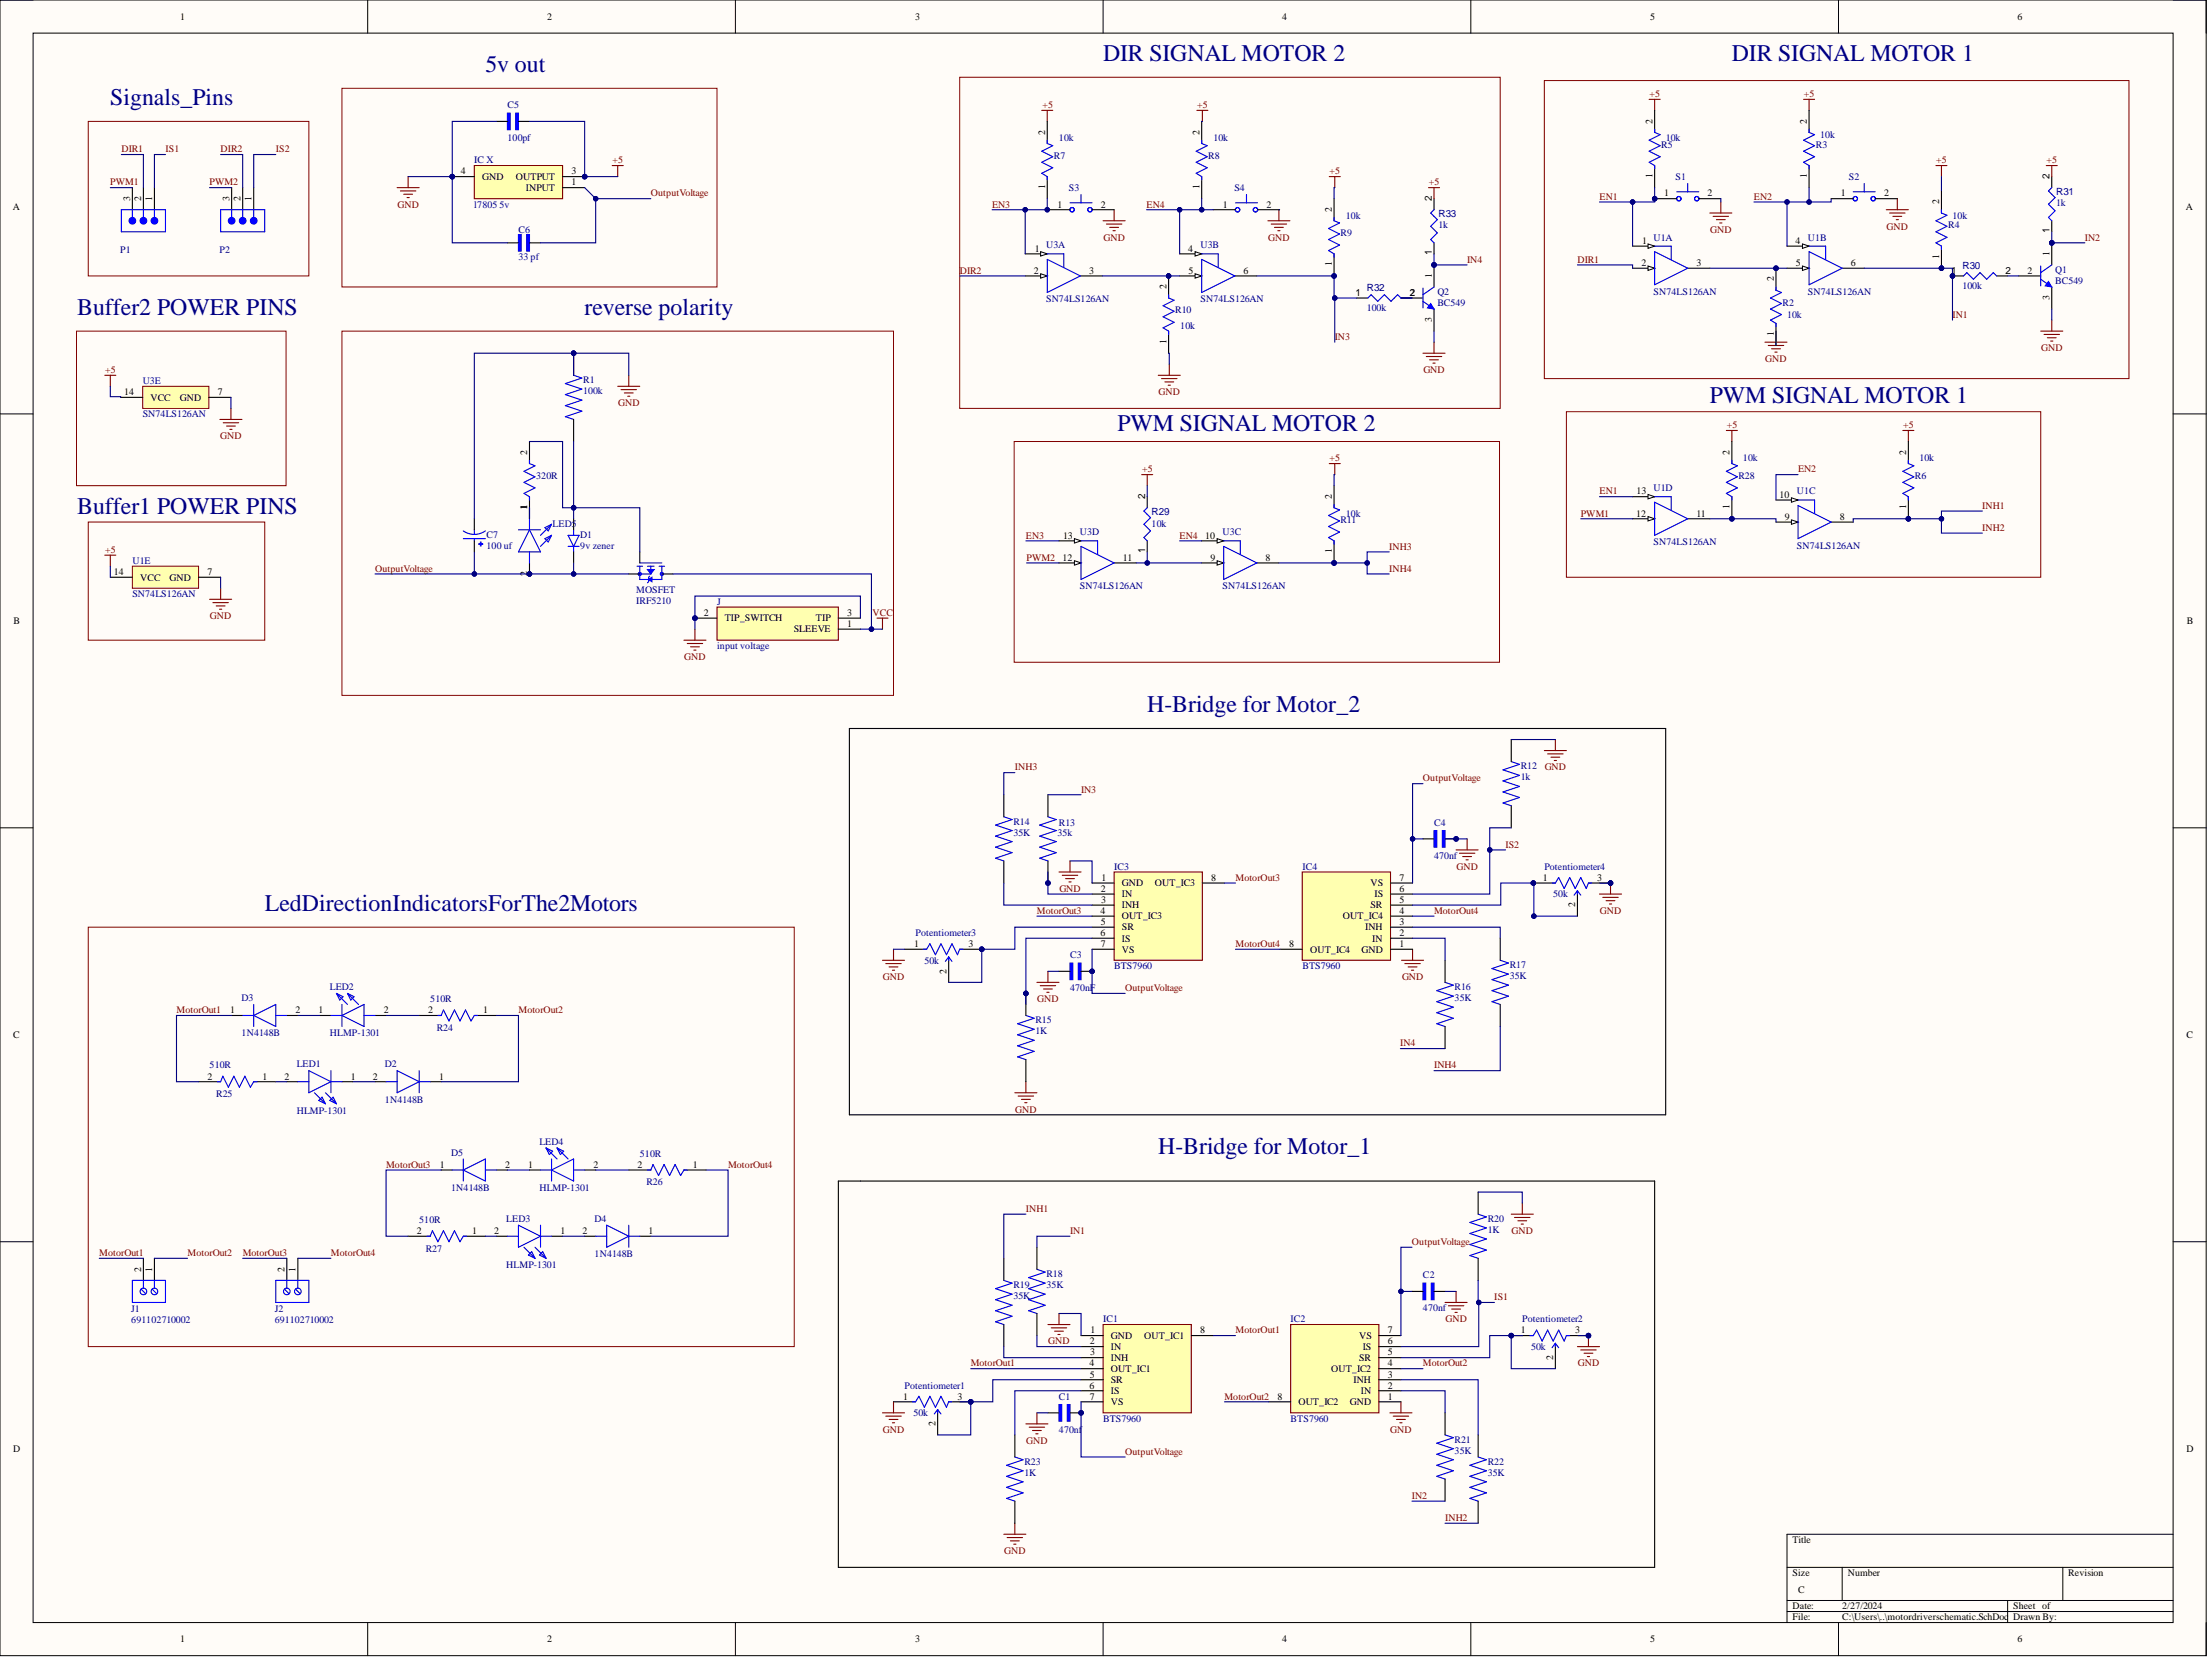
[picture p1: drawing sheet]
<svg xmlns="http://www.w3.org/2000/svg" width="508mm" height="381mm" viewBox="0 0 508 381" stroke-linecap="round" stroke-linejoin="round" font-family="sans-serif">
<defs><g id="words">
<g font-size="5.5" fill="#000080">
<text x="111.4" y="16.6">5v out</text>
<text x="253.3" y="14">DIR SIGNAL MOTOR 2</text>
<text x="397.6" y="14">DIR SIGNAL MOTOR 1</text>
<text x="25.3" y="24.2">Signals_Pins</text>
<text x="17.7" y="72.3">Buffer2 POWER PINS</text>
<text x="134.2" y="72.3">reverse polarity</text>
<text x="392.6" y="92.6">PWM SIGNAL MOTOR 1</text>
<text x="256.6" y="98.9">PWM SIGNAL MOTOR 2</text>
<text x="17.7" y="117.9">Buffer1 POWER PINS</text>
<text x="263.4" y="163.5">H-Bridge for Motor_2</text>
<text x="60.8" y="209.1">LedDirectionIndicatorsForThe2Motors</text>
<text x="265.9" y="264.8">H-Bridge for Motor_1</text>
</g>
<g font-size="2.3">
<text x="41.4" y="4.6">1</text>
<text x="125.6" y="4.6">2</text>
<text x="210.1" y="4.6">3</text>
<text x="294.4" y="4.6">4</text>
<text x="378.9" y="4.6">5</text>
<text x="463.2" y="4.6">6</text>
<text x="379.4" y="28.4" transform="rotate(-90 379.4 28.4)">2</text>
<text x="414.9" y="28.4" transform="rotate(-90 414.9 28.4)">2</text>
<text x="239.9" y="30.9" transform="rotate(-90 239.9 30.9)">2</text>
<text x="275.4" y="30.9" transform="rotate(-90 275.4 30.9)">2</text>
<text x="105.8" y="40">4</text>
<text x="110.7" y="41.3">GND</text>
<text x="118.4" y="41.3">OUTPUT</text>
<text x="131.2" y="40">3</text>
<text x="379.4" y="40.9" transform="rotate(-90 379.4 40.9)">1</text>
<text x="414.9" y="40.9" transform="rotate(-90 414.9 40.9)">1</text>
<text x="470.6" y="41" transform="rotate(-90 470.6 41)">2</text>
<text x="29.9" y="46.1" transform="rotate(-90 29.9 46.1)">3</text>
<text x="32.4" y="46.1" transform="rotate(-90 32.4 46.1)">2</text>
<text x="35" y="46.1" transform="rotate(-90 35 46.1)">1</text>
<text x="52.7" y="46.1" transform="rotate(-90 52.7 46.1)">3</text>
<text x="55.2" y="46.1" transform="rotate(-90 55.2 46.1)">2</text>
<text x="57.7" y="46.1" transform="rotate(-90 57.7 46.1)">1</text>
<text x="120.7" y="43.8">INPUT</text>
<text x="131.2" y="42.6">1</text>
<text x="239.9" y="43.4" transform="rotate(-90 239.9 43.4)">1</text>
<text x="242.8" y="47.6">1</text>
<text x="252.8" y="47.6">2</text>
<text x="275.4" y="43.4" transform="rotate(-90 275.4 43.4)">1</text>
<text x="280.8" y="47.6">1</text>
<text x="290.8" y="47.6">2</text>
<text x="328.7" y="46.1" transform="rotate(-90 328.7 46.1)">2</text>
<text x="382.1" y="45.1">1</text>
<text x="392.1" y="45.1">2</text>
<text x="422.6" y="45.1">1</text>
<text x="432.6" y="45.1">2</text>
<text x="445.3" y="46.9" transform="rotate(-90 445.3 46.9)">2</text>
<text x="3" y="48.3">A</text>
<text x="305.8" y="48.6" transform="rotate(-90 305.8 48.6)">2</text>
<text x="470.6" y="53.5" transform="rotate(-90 470.6 53.5)">1</text>
<text x="501.9" y="48.3">A</text>
<text x="237.6" y="57.8">1</text>
<text x="272.8" y="57.8">4</text>
<text x="328.7" y="58.6" transform="rotate(-90 328.7 58.6)">1</text>
<text x="377" y="56">1</text>
<text x="412.2" y="56">4</text>
<text x="445.3" y="59.4" transform="rotate(-90 445.3 59.4)">1</text>
<text x="470.6" y="58.8" transform="rotate(-90 470.6 58.8)">1</text>
<text x="237.4" y="62.8">2</text>
<text x="250.1" y="62.8">3</text>
<text x="272.9" y="62.8">5</text>
<text x="285.5" y="62.8">6</text>
<text x="305.8" y="61.1" transform="rotate(-90 305.8 61.1)">1</text>
<text x="328.7" y="63.8" transform="rotate(-90 328.7 63.8)">1</text>
<text x="376.9" y="61.1">2</text>
<text x="389.5" y="61.1">3</text>
<text x="407.3" y="64.6" transform="rotate(-90 407.3 64.6)">2</text>
<text x="412.3" y="61.1">5</text>
<text x="425" y="61.1">6</text>
<text x="448" y="62.8">1</text>
<text x="460.4" y="62.8">2</text>
<text x="465.5" y="62.8">2</text>
<text x="267.8" y="66.4" transform="rotate(-90 267.8 66.4)">2</text>
<text x="311.2" y="67.9">1</text>
<text x="323.7" y="67.9">2</text>
<text x="470.6" y="68.8" transform="rotate(-90 470.6 68.8)">3</text>
<text x="328.7" y="73.9" transform="rotate(-90 328.7 73.9)">3</text>
<text x="407.3" y="77.1" transform="rotate(-90 407.3 77.1)">1</text>
<text x="267.8" y="78.9" transform="rotate(-90 267.8 78.9)">1</text>
<text x="28.5" y="90.7">14</text>
<text x="34.5" y="92">VCC</text>
<text x="41.3" y="92">GND</text>
<text x="50" y="90.7">7</text>
<text x="121.1" y="104.4" transform="rotate(-90 121.1 104.4)">2</text>
<text x="397.1" y="104.4" transform="rotate(-90 397.1 104.4)">2</text>
<text x="437.7" y="104.4" transform="rotate(-90 437.7 104.4)">2</text>
<text x="375.8" y="113.5">13</text>
<text x="121.1" y="117" transform="rotate(-90 121.1 117)">1</text>
<text x="262.9" y="114.5" transform="rotate(-90 262.9 114.5)">2</text>
<text x="305.8" y="114.5" transform="rotate(-90 305.8 114.5)">2</text>
<text x="375.7" y="118.6">12</text>
<text x="389.5" y="118.6">11</text>
<text x="397.1" y="116.9" transform="rotate(-90 397.1 116.9)">1</text>
<text x="408.6" y="114.3">10</text>
<text x="409.8" y="119.3">9</text>
<text x="422.5" y="119.3">8</text>
<text x="437.7" y="116.9" transform="rotate(-90 437.7 116.9)">1</text>
<text x="244.1" y="123.6">13</text>
<text x="276.7" y="123.6">10</text>
<text x="26.2" y="132">14</text>
<text x="47.6" y="132">7</text>
<text x="244" y="128.7">12</text>
<text x="257.8" y="128.7">11</text>
<text x="262.9" y="127" transform="rotate(-90 262.9 127)">1</text>
<text x="277.9" y="128.7">9</text>
<text x="290.6" y="128.7">8</text>
<text x="305.8" y="127" transform="rotate(-90 305.8 127)">1</text>
<text x="32.2" y="133.3">VCC</text>
<text x="38.9" y="133.3">GND</text>
<text x="121.1" y="132.2" transform="rotate(-90 121.1 132.2)">2</text>
<text x="3.1" y="143.3">B</text>
<text x="161.6" y="141.4">2</text>
<text x="166.4" y="142.6">TIP_SWITCH</text>
<text x="187.3" y="142.6">TIP</text>
<text x="194.5" y="143.9">1</text>
<text x="194.5" y="141.4">3</text>
<text x="502.1" y="143.3">B</text>
<text x="182.3" y="145.2">SLEEVE</text>
<text x="252.9" y="202.2">1</text>
<text x="257.6" y="203.4">GND</text>
<text x="265.2" y="203.4">OUT_IC3</text>
<text x="278.1" y="202.2">8</text>
<text x="314.6" y="203.4">VS</text>
<text x="321.3" y="202.2">7</text>
<text x="354.2" y="202.2">1</text>
<text x="366.7" y="202.2">3</text>
<text x="252.7" y="209.8">4</text>
<text x="252.8" y="204.7">2</text>
<text x="252.8" y="207.2">3</text>
<text x="257.6" y="206">IN</text>
<text x="257.6" y="208.5">INH</text>
<text x="314.6" y="208.5">SR</text>
<text x="315.6" y="206">IS</text>
<text x="321.3" y="209.8">4</text>
<text x="321.3" y="207.2">5</text>
<text x="321.3" y="204.7">6</text>
<text x="361.7" y="208.2" transform="rotate(-90 361.7 208.2)">2</text>
<text x="252.7" y="214.8">6</text>
<text x="252.8" y="212.3">5</text>
<text x="257.6" y="211">OUT_IC3</text>
<text x="257.6" y="213.6">SR</text>
<text x="308.3" y="211">OUT_IC4</text>
<text x="313.5" y="213.6">INH</text>
<text x="321.3" y="214.8">2</text>
<text x="321.3" y="212.3">3</text>
<text x="209.9" y="217.4">1</text>
<text x="222.4" y="217.4">3</text>
<text x="252.8" y="217.4">7</text>
<text x="257.6" y="216.1">IS</text>
<text x="257.6" y="218.6">VS</text>
<text x="296" y="217.4">8</text>
<text x="300.8" y="218.6">OUT_IC4</text>
<text x="312.6" y="218.6">GND</text>
<text x="315.1" y="216.1">IN</text>
<text x="321.3" y="217.4">1</text>
<text x="217.3" y="223.4" transform="rotate(-90 217.3 223.4)">2</text>
<text x="52.8" y="232.6">1</text>
<text x="67.9" y="232.6">2</text>
<text x="73.1" y="232.6">1</text>
<text x="88.1" y="232.6">2</text>
<text x="98.3" y="232.6">2</text>
<text x="110.9" y="232.6">1</text>
<text x="3" y="238.3">C</text>
<text x="502" y="238.3">C</text>
<text x="47.6" y="247.8">2</text>
<text x="60.3" y="247.8">1</text>
<text x="65.3" y="247.8">2</text>
<text x="80.5" y="247.8">1</text>
<text x="85.6" y="247.8">2</text>
<text x="100.8" y="247.8">1</text>
<text x="101" y="268">1</text>
<text x="116" y="268">2</text>
<text x="121.2" y="268">1</text>
<text x="136.3" y="268">2</text>
<text x="146.4" y="268">2</text>
<text x="159.1" y="268">1</text>
<text x="95.7" y="283.2">2</text>
<text x="108.4" y="283.2">1</text>
<text x="113.5" y="283.2">2</text>
<text x="128.7" y="283.2">1</text>
<text x="133.7" y="283.2">2</text>
<text x="148.9" y="283.2">1</text>
<text x="32.4" y="291.8" transform="rotate(-90 32.4 291.8)">2</text>
<text x="35" y="291.8" transform="rotate(-90 35 291.8)">1</text>
<text x="65.3" y="291.8" transform="rotate(-90 65.3 291.8)">2</text>
<text x="67.9" y="291.8" transform="rotate(-90 67.9 291.8)">1</text>
<text x="250.2" y="308.6">2</text>
<text x="250.3" y="311.1">3</text>
<text x="250.4" y="306">1</text>
<text x="255" y="307.3">GND</text>
<text x="255" y="309.8">IN</text>
<text x="262.7" y="307.3">OUT_IC1</text>
<text x="275.6" y="306">8</text>
<text x="312" y="307.3">VS</text>
<text x="312.9" y="309.8">IS</text>
<text x="318.6" y="311.1">5</text>
<text x="318.6" y="308.6">6</text>
<text x="318.6" y="306">7</text>
<text x="349.2" y="306">1</text>
<text x="361.7" y="306">3</text>
<text x="250.1" y="313.6">4</text>
<text x="250.2" y="316.2">5</text>
<text x="255" y="312.4">INH</text>
<text x="255" y="314.9">OUT_IC1</text>
<text x="255" y="317.4">SR</text>
<text x="305.6" y="314.9">OUT_IC2</text>
<text x="310.8" y="317.4">INH</text>
<text x="312" y="312.4">SR</text>
<text x="318.6" y="316.2">3</text>
<text x="318.6" y="313.6">4</text>
<text x="356.6" y="312.1" transform="rotate(-90 356.6 312.1)">2</text>
<text x="207.3" y="321.2">1</text>
<text x="219.8" y="321.2">3</text>
<text x="250.1" y="318.7">6</text>
<text x="250.2" y="321.2">7</text>
<text x="255" y="320">IS</text>
<text x="255" y="322.5">VS</text>
<text x="293.3" y="321.2">8</text>
<text x="298.1" y="322.5">OUT_IC2</text>
<text x="309.9" y="322.5">GND</text>
<text x="312.5" y="320">IN</text>
<text x="318.6" y="321.2">1</text>
<text x="318.6" y="318.7">2</text>
<text x="214.8" y="327.3" transform="rotate(-90 214.8 327.3)">2</text>
<text x="3" y="333.3">D</text>
<text x="502" y="333.3">D</text>
<text x="411.6" y="354.2">Title</text>
<text x="411.6" y="361.8">Size</text>
<text x="412.8" y="365.6">C</text>
<text x="424.2" y="361.8">Number</text>
<text x="474.9" y="361.8">Revision</text>
<text x="411.6" y="369.4">Date:</text>
<text x="411.6" y="371.9">File:</text>
<text x="423" y="369.4">2/27/2024</text>
<text x="423" y="371.9">C:\Users\..\motordriverschematic.SchDoc</text>
<text x="462.2" y="369.4">Sheet of</text>
<text x="462.2" y="371.9">Drawn By:</text>
<text x="41.4" y="377">1</text>
<text x="125.6" y="377">2</text>
<text x="210.1" y="377">3</text>
<text x="294.4" y="377">4</text>
<text x="378.9" y="377">5</text>
<text x="463.2" y="377">6</text>
</g>
<g font-size="2.3" fill="#800000">
<text x="378.7" y="22.3">+5</text>
<text x="414.2" y="22.3">+5</text>
<text x="239.3" y="24.8">+5</text>
<text x="274.9" y="24.8">+5</text>
<text x="27.9" y="35">DIR1</text>
<text x="38" y="35">IS1</text>
<text x="50.7" y="35">DIR2</text>
<text x="63.3" y="35">IS2</text>
<text x="140.7" y="37.5">+5</text>
<text x="305.3" y="40">+5</text>
<text x="444.6" y="37.5">+5</text>
<text x="469.9" y="37.5">+5</text>
<text x="25.3" y="42.6">PWM1</text>
<text x="48.1" y="42.6">PWM2</text>
<text x="91.3" y="47.6">GND</text>
<text x="149.4" y="45.1">OutputVoltage</text>
<text x="227.8" y="47.6">EN3</text>
<text x="263.2" y="47.6">EN4</text>
<text x="328.1" y="42.6">+5</text>
<text x="367.2" y="45.9">EN1</text>
<text x="402.7" y="45.9">EN2</text>
<text x="392.7" y="53.5">GND</text>
<text x="433.2" y="52.7">GND</text>
<text x="253.4" y="55.2">GND</text>
<text x="291.2" y="55.2">GND</text>
<text x="478.7" y="55.2">IN2</text>
<text x="220.3" y="62.8">DIR2</text>
<text x="336.9" y="60.3">IN4</text>
<text x="362.2" y="60.3">DIR1</text>
<text x="448.3" y="73">IN1</text>
<text x="306.5" y="78">IN3</text>
<text x="405.3" y="83.1">GND</text>
<text x="468.6" y="80.6">GND</text>
<text x="24.1" y="85.6">+5</text>
<text x="326.8" y="85.6">GND</text>
<text x="141.9" y="93.2">GND</text>
<text x="266" y="90.7">GND</text>
<text x="50.6" y="100.8">GND</text>
<text x="396.5" y="98.3">+5</text>
<text x="437" y="98.3">+5</text>
<text x="305.3" y="105.9">+5</text>
<text x="262.2" y="108.4">+5</text>
<text x="367.2" y="113.5">EN1</text>
<text x="412.8" y="108.4">EN2</text>
<text x="362.9" y="118.6">PWM1</text>
<text x="455.1" y="116.8">INH1</text>
<text x="235.5" y="123.6">EN3</text>
<text x="270.8" y="123.6">EN4</text>
<text x="455.1" y="121.9">INH2</text>
<text x="24.1" y="126.9">+5</text>
<text x="86.1" y="131.2">OutputVoltage</text>
<text x="235.7" y="128.7">PWM2</text>
<text x="319" y="126.2">INH3</text>
<text x="319" y="131.2">INH4</text>
<text x="48.2" y="142.1">GND</text>
<text x="200.3" y="141.4">VCC</text>
<text x="157.1" y="151.5">GND</text>
<text x="233" y="176.8">INH3</text>
<text x="326.7" y="179.4">OutputVoltage</text>
<text x="354.7" y="176.8">GND</text>
<text x="248.2" y="181.9">IN3</text>
<text x="345.6" y="194.6">IS2</text>
<text x="283.7" y="202.2">MotorOut3</text>
<text x="334.4" y="199.6">GND</text>
<text x="238.1" y="209.8">MotorOut3</text>
<text x="243.2" y="204.7">GND</text>
<text x="329.3" y="209.8">MotorOut4</text>
<text x="367.3" y="209.8">GND</text>
<text x="283.7" y="217.4">MotorOut4</text>
<text x="202.7" y="225">GND</text>
<text x="258.3" y="227.5">OutputVoltage</text>
<text x="321.9" y="225">GND</text>
<text x="40.5" y="232.6">MotorOut1</text>
<text x="119" y="232.6">MotorOut2</text>
<text x="238.2" y="230">GND</text>
<text x="321.5" y="240.2">IN4</text>
<text x="329.3" y="245.2">INH4</text>
<text x="233.1" y="255.4">GND</text>
<text x="88.6" y="268">MotorOut3</text>
<text x="167.2" y="268">MotorOut4</text>
<text x="235.5" y="278.2">INH1</text>
<text x="245.7" y="283.2">IN1</text>
<text x="324.2" y="285.8">OutputVoltage</text>
<text x="347.1" y="283.2">GND</text>
<text x="22.8" y="288.3">MotorOut1</text>
<text x="43.1" y="288.3">MotorOut2</text>
<text x="55.7" y="288.3">MotorOut3</text>
<text x="76" y="288.3">MotorOut4</text>
<text x="343.1" y="298.4">IS1</text>
<text x="331.9" y="303.5">GND</text>
<text x="240.7" y="308.6">GND</text>
<text x="283.7" y="306">MotorOut1</text>
<text x="222.9" y="313.6">MotorOut1</text>
<text x="326.7" y="313.6">MotorOut2</text>
<text x="362.3" y="313.6">GND</text>
<text x="281.1" y="321.2">MotorOut2</text>
<text x="202.7" y="328.8">GND</text>
<text x="319.2" y="328.8">GND</text>
<text x="235.6" y="331.4">GND</text>
<text x="258.3" y="333.9">OutputVoltage</text>
<text x="324.2" y="344">IN2</text>
<text x="331.8" y="349.1">INH2</text>
<text x="230.6" y="356.7">GND</text>
</g>
<g font-size="2.3" fill="#000080">
<text x="116.5" y="24.8">C5</text>
<text x="116.5" y="32.4">100pf</text>
<text x="243.1" y="32.4">10k</text>
<text x="278.6" y="32.4">10k</text>
<text x="381.4" y="33.9">R5</text>
<text x="382.4" y="32.4">10k</text>
<text x="416.9" y="33.9">R3</text>
<text x="417.9" y="31.7">10k</text>
<text x="108.9" y="37.5">IC X</text>
<text x="242" y="36.5">R7</text>
<text x="277.4" y="36.5">R8</text>
<text x="384.7" y="41.4">S1</text>
<text x="424.5" y="41.3">S2</text>
<text x="108.9" y="47.6">l7805</text>
<text x="114.7" y="47.6">5v</text>
<text x="245.4" y="43.9">S3</text>
<text x="283.4" y="43.9">S4</text>
<text x="472.1" y="47.4">1k</text>
<text x="472.1" y="44.8">R31</text>
<text x="119" y="53.4">C6</text>
<text x="309" y="50.2">10k</text>
<text x="330.3" y="52.4">1k</text>
<text x="330.3" y="49.9">R33</text>
<text x="447.3" y="52.4">R4</text>
<text x="448.3" y="50.2">10k</text>
<text x="27.6" y="58">P1</text>
<text x="50.4" y="58">P2</text>
<text x="119" y="59.7">33 pf</text>
<text x="240.2" y="57">U3A</text>
<text x="275.6" y="57">U3B</text>
<text x="307.8" y="54.2">R9</text>
<text x="379.7" y="55.2">U1A</text>
<text x="415.1" y="55.2">U1B</text>
<text x="450.6" y="61.8">R30</text>
<text x="471.8" y="62.6">Q1</text>
<text x="471.8" y="65.1">BC549</text>
<text x="240.2" y="69.4">SN74LS126AN</text>
<text x="269.8" y="71.9">R10</text>
<text x="275.6" y="69.4">SN74LS126AN</text>
<text x="313.8" y="71.4">100k</text>
<text x="313.8" y="66.9">R32</text>
<text x="330" y="67.6">Q2</text>
<text x="330" y="70.2">BC549</text>
<text x="379.7" y="67.6">SN74LS126AN</text>
<text x="409.3" y="70.2">R2</text>
<text x="415.1" y="67.6">SN74LS126AN</text>
<text x="450.6" y="66.4">100k</text>
<text x="271" y="75.5">10k</text>
<text x="410.3" y="73">10k</text>
<text x="32.8" y="88.2">U3E</text>
<text x="133.9" y="87.9">R1</text>
<text x="32.8" y="95.8">SN74LS126AN</text>
<text x="133.9" y="90.4">100k</text>
<text x="400.2" y="105.9">10k</text>
<text x="440.7" y="105.9">10k</text>
<text x="123.1" y="109.9">320R</text>
<text x="379.7" y="112.7">U1D</text>
<text x="399.2" y="109.9">R28</text>
<text x="412.6" y="113.5">U1C</text>
<text x="439.7" y="109.9">R6</text>
<text x="264.4" y="118.3">R29</text>
<text x="309" y="118.6">10k</text>
<text x="111.7" y="123.4">C7</text>
<text x="111.7" y="125.9">100 uf</text>
<text x="126.9" y="120.8">LED5</text>
<text x="133.2" y="123.4">D1</text>
<text x="133.2" y="125.9">9v zener</text>
<text x="248" y="122.9">U3D</text>
<text x="264.4" y="120.8">10k</text>
<text x="280.7" y="122.9">U3C</text>
<text x="307.8" y="120.1">R11</text>
<text x="379.7" y="125.1">SN74LS126AN</text>
<text x="412.6" y="125.9">SN74LS126AN</text>
<text x="30.4" y="129.5">U1E</text>
<text x="30.4" y="137.1">SN74LS126AN</text>
<text x="146.1" y="136">MOSFET</text>
<text x="248" y="135.3">SN74LS126AN</text>
<text x="280.7" y="135.3">SN74LS126AN</text>
<text x="146.1" y="138.6">IRF5210</text>
<text x="164.6" y="138.8">J</text>
<text x="164.6" y="149">input voltage</text>
<text x="349.2" y="176.6">R12</text>
<text x="349.2" y="179.1">1k</text>
<text x="232.7" y="189.2">R14</text>
<text x="232.7" y="191.8">35K</text>
<text x="242.8" y="191.8">35k</text>
<text x="243.1" y="189.5">R13</text>
<text x="329.3" y="189.5">C4</text>
<text x="329.3" y="197.1">470nf</text>
<text x="255.8" y="199.6">IC3</text>
<text x="299" y="199.6">IC4</text>
<text x="354.6" y="199.6">Potentiometer4</text>
<text x="356.6" y="206">50k</text>
<text x="210.2" y="214.8">Potentiometer3</text>
<text x="212.2" y="221.2">50k</text>
<text x="245.7" y="219.9">C3</text>
<text x="75.7" y="227.2">LED2</text>
<text x="245.7" y="227.5">470nF</text>
<text x="255.8" y="222.4">BTS7960</text>
<text x="299" y="222.4">BTS7960</text>
<text x="334" y="227.2">R16</text>
<text x="346.6" y="222.2">R17</text>
<text x="346.6" y="224.7">35K</text>
<text x="55.5" y="229.8">D3</text>
<text x="98.8" y="230">510R</text>
<text x="334" y="229.8">35K</text>
<text x="55.5" y="237.9">1N4148B</text>
<text x="75.7" y="237.9">HLMP-1301</text>
<text x="100.3" y="236.6">R24</text>
<text x="237.7" y="234.8">R15</text>
<text x="237.7" y="237.4">1K</text>
<text x="48.1" y="245.2">510R</text>
<text x="68.1" y="245">LED1</text>
<text x="88.4" y="245">D2</text>
<text x="49.6" y="251.8">R25</text>
<text x="68.1" y="255.6">HLMP-1301</text>
<text x="88.4" y="253.1">1N4148B</text>
<text x="123.8" y="262.7">LED4</text>
<text x="103.6" y="265.2">D5</text>
<text x="146.9" y="265.5">510R</text>
<text x="103.6" y="273.4">1N4148B</text>
<text x="123.8" y="273.4">HLMP-1301</text>
<text x="148.4" y="272.1">R26</text>
<text x="96.2" y="280.7">510R</text>
<text x="116.3" y="280.4">LED3</text>
<text x="136.5" y="280.4">D4</text>
<text x="341.6" y="280.4">R20</text>
<text x="97.8" y="287.3">R27</text>
<text x="341.6" y="283">1K</text>
<text x="116.3" y="291.1">HLMP-1301</text>
<text x="136.5" y="288.6">1N4148B</text>
<text x="240.3" y="293.1">R18</text>
<text x="326.7" y="293.4">C2</text>
<text x="232.7" y="295.6">R19</text>
<text x="232.7" y="298.2">35K</text>
<text x="240.3" y="295.6">35K</text>
<text x="30.1" y="301.2">J1</text>
<text x="30.1" y="303.8">691102710002</text>
<text x="63.1" y="301.2">J2</text>
<text x="63.1" y="303.8">691102710002</text>
<text x="253.3" y="303.5">IC1</text>
<text x="296.3" y="303.5">IC2</text>
<text x="326.7" y="301">470nf</text>
<text x="349.5" y="303.5">Potentiometer2</text>
<text x="351.5" y="309.8">50k</text>
<text x="207.7" y="318.7">Potentiometer1</text>
<text x="243.1" y="321.2">C1</text>
<text x="209.7" y="325">50k</text>
<text x="243.1" y="328.8">470nf</text>
<text x="253.3" y="326.3">BTS7960</text>
<text x="296.3" y="326.3">BTS7960</text>
<text x="334" y="331.1">R21</text>
<text x="334" y="333.6">35K</text>
<text x="235.2" y="336.2">R23</text>
<text x="235.2" y="338.7">1K</text>
<text x="341.6" y="336.2">R22</text>
<text x="341.6" y="338.7">35K</text>
</g>
</g></defs>
<path d="M0 0h506.5v380h-506.5z" fill-rule="evenodd" fill="#fffcf8"/>
<path d="M0 0h506.5v380h-506.5z" fill="none" stroke="#000" stroke-width=".23"/>
<path d="M7.6 7.6h491.3v364.8h-491.3z" fill-rule="evenodd" fill="#fffcf8"/>
<g fill="none" stroke="#000" stroke-width=".23">
<path d="M0 0h7.6M84.4 0v7.6M168.8 0v7.6M253.3 0v7.6M337.7 0v7.6M422.1 0v7.6M498.9 0h7.6v7.6M7.6 7.6h491.3v364.8h-491.3zM0 95h7.6M498.9 95h7.6M0 190h7.6M498.9 190h7.6"/>
<path d="M0 285h7.6M498.9 285h7.6M410.3 359.7h88.6M423 359.7v7.6M473.6 359.7v7.6M498.9 352.1h-88.6v20.3M84.4 372.4v7.6M168.8 372.4v7.6M253.3 372.4v7.6M337.7 372.4v7.6M410.3 367.3h88.6M410.3 369.9h88.6"/>
<path d="M422.1 372.4v7.6M461 367.3v5.1M506.5 372.4v7.6"/>
</g>
<path d="M141.8 88.7h5.1M142.6 89.4h3.5M143.4 90.2h2M144.1 90.9h.5M144.4 86.1v2.6" fill="none" stroke="#800000" stroke-width=".25"/>
<circle cx="131.7" cy="81.1" r=".51" fill="#000080"/>
<circle cx="131.7" cy="81.1" r=".51" fill="none" stroke="#000080" stroke-width=".23"/>
<path d="M131.7 86.1l1.9 .7-3.8 1.2 3.8 1.3-3.8 1.3 3.8 1.2-3.8 1.3 3.8 1.3-3.8 1.2 1.9 .7" fill="none" stroke="#00f" stroke-width=".25"/>
<path d="M131.7 81.1v5M131.7 96.3v5" fill="none" stroke="#000" stroke-width=".25"/>
<circle cx="131.7" cy="81.1" r=".51" fill="#000080"/>
<circle cx="131.7" cy="81.1" r=".51" fill="none" stroke="#000080" stroke-width=".23"/>
<path d="M110.3 124.4h.1v.9h-.1z" fill-rule="evenodd" fill="#00f"/>
<path d="M110.3 124.4h.1v.9h-.1z" fill="none" stroke="#00f" stroke-width=".25"/>
<path d="M109.9 124.8h.9v.1h-.9z" fill-rule="evenodd" fill="#00f"/>
<g fill="none" stroke="#00f" stroke-width=".25">
<path d="M106.4 121.9a4.4 4.4 0 0 0 5 0M106.4 123.6h5M108.9 121.6v1M108.9 123.6v.5M109.9 124.8h.9v.1h-.9zM130.4 122.9h2.6l-1.3 2.5zM130.4 125.4h2.6M131.7 121.6v1.3M131.7 125.4v1.3M146.3 130h1.2M146.9 129.2h5.1M146.9 130v3h5.1v-3"/>
<path d="M148.7 130h1.5M149.2 132.2l-.3 .3v1l-.2 .3M149.4 130v1.7h-2.5M151.3 130h1.3"/>
</g>
<path d="M108.9 119.1v2.5M131.7 119.1v2.5M108.9 124.1v2.6M131.7 126.7v2.5" fill="none" stroke="#000" stroke-width=".25"/>
<path d="M148.7 130.7h1.5l-.8 1z" fill="#00f"/>
<path d="M148.7 130.7h1.5l-.8 1z" fill="none" stroke="#00f" stroke-width=".25"/>
<path d="M148.9 133l.8-.5v1z" fill="#00f"/>
<path d="M148.9 133l.8-.5v1z" fill="none" stroke="#00f" stroke-width=".25"/>
<g fill="none" stroke="#00f" stroke-width=".23">
<circle cx="146.9" cy="131.7" r=".36"/>
<circle cx="152" cy="131.7" r=".36"/>
</g>
<path d="M144.4 131.7h2.5M146.9 126.7v2.5M152 131.7h2.5" fill="none" stroke="#000" stroke-width=".25"/>
<path d="M157 146.9h5.1M157.8 147.7h3.5M158.5 148.5h2.1M159.3 149.2h.5M159.6 144.4v2.5" fill="none" stroke="#800000" stroke-width=".25"/>
<circle cx="159.6" cy="141.9" r=".51" fill="#000080"/>
<circle cx="159.6" cy="141.9" r=".51" fill="none" stroke="#000080" stroke-width=".23"/>
<path d="M164.6 139.3h27.9v7.6h-27.9z" fill-rule="evenodd" fill="#ffffb0"/>
<path d="M164.6 139.3h27.9v7.6h-27.9z" fill="none" stroke="#800000" stroke-width=".25"/>
<path d="M159.6 141.9h5M192.5 144.4h5.1" fill="none" stroke="#000" stroke-width=".25"/>
<circle cx="159.6" cy="141.9" r=".51" fill="#000080"/>
<circle cx="159.6" cy="141.9" r=".51" fill="none" stroke="#000080" stroke-width=".23"/>
<path d="M192.5 141.9h5.1" fill="none" stroke="#000" stroke-width=".25"/>
<path d="M78.5 76h126.7v83.6h-126.7z" fill="none" stroke="#800000" stroke-width=".23"/>
<circle cx="134.2" cy="40.5" r=".51" fill="#000080"/>
<circle cx="134.2" cy="40.5" r=".51" fill="none" stroke="#000080" stroke-width=".23"/>
<circle cx="103.8" cy="40.5" r=".51" fill="#000080"/>
<circle cx="103.8" cy="40.5" r=".51" fill="none" stroke="#000080" stroke-width=".23"/>
<path d="M108.9 38h20.3v7.6h-20.3z" fill-rule="evenodd" fill="#ffffb0"/>
<path d="M108.9 38h20.3v7.6h-20.3z" fill="none" stroke="#800000" stroke-width=".25"/>
<path d="M129.2 43.1h5M129.2 40.5h5" fill="none" stroke="#000" stroke-width=".25"/>
<circle cx="134.2" cy="40.5" r=".51" fill="#000080"/>
<circle cx="134.2" cy="40.5" r=".51" fill="none" stroke="#000080" stroke-width=".23"/>
<path d="M103.8 40.5h5.1" fill="none" stroke="#000" stroke-width=".25"/>
<circle cx="103.8" cy="40.5" r=".51" fill="#000080"/>
<circle cx="103.8" cy="40.5" r=".51" fill="none" stroke="#000080" stroke-width=".23"/>
<path d="M120.9 53.8h.7v3.8h-.7z" fill-rule="evenodd" fill="#00f"/>
<path d="M120.9 53.8h.7v3.8h-.7z" fill="none" stroke="#00f" stroke-width=".25"/>
<path d="M119 53.8h.7v3.8h-.7z" fill-rule="evenodd" fill="#00f"/>
<path d="M119 53.8h.7v3.8h-.7z" fill="none" stroke="#00f" stroke-width=".25"/>
<path d="M116.5 55.7h2.5M121.6 55.7h2.5" fill="none" stroke="#000" stroke-width=".25"/>
<path d="M116.5 26h.6v3.8h-.6z" fill-rule="evenodd" fill="#00f"/>
<path d="M116.5 26h.6v3.8h-.6z" fill="none" stroke="#00f" stroke-width=".25"/>
<path d="M118.4 26h.6v3.8h-.6z" fill-rule="evenodd" fill="#00f"/>
<path d="M118.4 26h.6v3.8h-.6z" fill="none" stroke="#00f" stroke-width=".25"/>
<path d="M114 27.9h2.5M119 27.9h2.6M195 167.2h187.4v88.7h-187.4z" fill="none" stroke="#000" stroke-width=".25"/>
<g fill="none" stroke="#800000" stroke-width=".25">
<path d="M91.2 43.1h5M91.9 43.8h3.6M92.7 44.6h2M93.5 45.3h.5M93.7 40.5v2.6M354.6 172.3h5M355.3 173h3.6M356.1 173.8h2M356.9 174.6h.5M357.1 169.7v2.6M334.3 195.1h5.1M335.1 195.8h3.5"/>
<path d="M335.8 196.6h2.1M336.6 197.4h.5M336.9 192.5v2.6M367.2 205.2h5.1M368 206h3.5M368.8 206.7h2M369.5 207.5h.5M369.8 202.7v2.5"/>
</g>
<path d="M78.5 20.3h86.1v45.6h-86.1z" fill="none" stroke="#800000" stroke-width=".23"/>
<circle cx="369.8" cy="202.7" r=".51" fill="#000080"/>
<circle cx="369.8" cy="202.7" r=".51" fill="none" stroke="#000080" stroke-width=".23"/>
<path d="M245.7 197.6v2.5M243.1 200.1h5.1M243.9 200.9h3.5M244.7 201.7h2M245.4 202.4h.5" fill="none" stroke="#800000" stroke-width=".25"/>
<path d="M255.8 200.1h20.3v20.3h-20.3z" fill-rule="evenodd" fill="#ffffb0"/>
<path d="M205.2 217.9v2.5M255.8 200.1h20.3v20.3h-20.3zM324.3 217.9v2.5M202.6 220.4h5.1M203.4 221.2h3.5M204.1 221.9h2.1M204.9 222.7h.5M321.8 220.4h5.1M322.6 221.2h3.5M323.3 221.9h2M324.1 222.7h.5" fill="none" stroke="#800000" stroke-width=".25"/>
<path d="M250.7 202.7h5.1M250.7 205.2h5.1M250.7 207.7h5.1M250.7 210.3h5.1M250.7 212.8h5.1M250.7 215.3h5.1M250.7 217.9h5.1M276.1 202.7h5" fill="none" stroke="#000" stroke-width=".25"/>
<path d="M299 200.1h20.3v20.3h-20.3z" fill-rule="evenodd" fill="#ffffb0"/>
<g fill="none" stroke="#800000" stroke-width=".25">
<path d="M299 200.1h20.3v20.3h-20.3zM238.1 225.5h5M238.8 226.2h3.6M239.6 227h2M240.4 227.8h.5M240.6 222.9v2.6M233 250.8h5.1M233.8 251.6h3.5M234.5 252.3h2.1M235.3 253.1h.5M235.5 248.3v2.5M347 278.7h5"/>
<path d="M347.7 279.4h3.6M349.5 276.1v2.6M331.8 298.9h5.1M332.5 299.7h3.6M334.3 296.4v2.5M348.5 280.2h2M349.3 281h.5M333.3 300.5h2M334.1 301.2h.5M362.2 309.1h5M362.9 309.8h3.6M363.7 310.6h2"/>
<path d="M364.5 311.4h.5M364.7 306.5v2.6"/>
</g>
<path d="M293.9 217.9h5.1M319.3 217.9h5M319.3 215.3h5M319.3 212.8h5M319.3 210.3h5M319.3 207.7h5M319.3 205.2h5M319.3 202.7h5M192.5 271.1h187.4v88.6h-187.4z" fill="none" stroke="#000" stroke-width=".25"/>
<circle cx="364.7" cy="306.5" r=".51" fill="#000080"/>
<circle cx="364.7" cy="306.5" r=".51" fill="none" stroke="#000080" stroke-width=".23"/>
<path d="M240.6 304h5.1M241.4 304.8h3.5M242.1 305.5h2.1M242.9 306.3h.5M243.1 301.5v2.5" fill="none" stroke="#800000" stroke-width=".25"/>
<path d="M253.3 304h20.2v20.3h-20.2z" fill-rule="evenodd" fill="#ffffb0"/>
<path d="M253.3 304h20.2v20.3h-20.2zM202.6 324.3h5.1M203.4 325h3.5M204.1 325.8h2.1M204.9 326.6h.5M205.2 321.7v2.6M319.1 324.3h5.1M319.9 325h3.5M320.6 325.8h2.1M321.4 326.6h.5M321.7 321.7v2.6" fill="none" stroke="#800000" stroke-width=".25"/>
<path d="M248.2 306.5h5.1M248.2 309.1h5.1M248.2 311.6h5.1M248.2 314.1h5.1M248.2 316.7h5.1M248.2 319.2h5.1M273.5 306.5h5.1M248.2 321.7h5.1" fill="none" stroke="#000" stroke-width=".25"/>
<path d="M296.3 304h20.3v20.3h-20.3z" fill-rule="evenodd" fill="#ffffb0"/>
<g fill="none" stroke="#800000" stroke-width=".25">
<path d="M378.6 22.8h2.6M379.9 22.8v2.5M414.1 22.8h2.5M415.4 22.8v2.5M444.5 38h2.5M445.8 38v2.5M392.6 48.9h5M393.3 49.7h3.6M394.1 50.4h2M394.9 51.2h.5M395.1 46.4v2.5M433.1 48.1h5.1"/>
<path d="M433.9 48.9h3.5M434.6 49.7h2M435.4 50.4h.5M435.6 45.6v2.5M24.1 127.4h2.5M25.3 127.4v2.6M296.3 304h20.3v20.3h-20.3zM235.5 326.8h5.1M236.3 327.6h3.5M237.1 328.3h2M237.8 329.1h.5M238.1 324.3v2.5"/>
<path d="M230.5 352.1h5M231.2 352.9h3.6M232 353.7h2M232.8 354.4h.5M233 349.6v2.5"/>
</g>
<path d="M379.9 25.3v5.1M379.9 38v5.1M415.4 25.3v5.1M415.4 38v5.1M316.6 319.2h5.1M316.6 316.7h5.1M316.6 314.1h5.1M316.6 311.6h5.1M316.6 309.1h5.1M316.6 306.5h5.1M291.3 321.7h5M316.6 321.7h5.1" fill="none" stroke="#000" stroke-width=".25"/>
<path d="M379.9 29.6v.8l1.3 .5-2.6 1.3 2.6 1.2-2.6 1.3 2.6 1.3-2.6 1.2 1.3 .8v.8M415.4 29.6v.8l1.2 .5-2.5 1.3 2.5 1.2-2.5 1.3 2.5 1.3-2.5 1.2 1.3 .8v.8" fill="none" stroke="#00f" stroke-width=".25"/>
<path d="M30.4 130h15.2v5h-15.2z" fill-rule="evenodd" fill="#ffffb0"/>
<path d="M30.4 130h15.2v5h-15.2z" fill="none" stroke="#800000" stroke-width=".23"/>
<path d="M410.3 61.6h5.1M423 61.6h5M25.3 132.5h5.1M45.6 132.5h5.1" fill="none" stroke="#000" stroke-width=".25"/>
<path d="M48.1 137.6h5.1M48.9 138.3h3.5M49.6 139.1h2.1M50.4 139.8h.5M50.7 135v2.6" fill="none" stroke="#800000" stroke-width=".25"/>
<path d="M413.8 61.1l1.6 .5-1.6 .5z" fill="#f8fcff"/>
<path d="M413.8 61.1l1.6 .5-1.6 .5z" fill="none" stroke="#000" stroke-width=".23"/>
<path d="M410.3 56.5h5.1" fill="none" stroke="#000" stroke-width=".25"/>
<path d="M413.8 56l1.6 .5-1.6 .5z" fill="#f8fcff"/>
<path d="M413.8 56l1.6 .5-1.6 .5z" fill="none" stroke="#000" stroke-width=".23"/>
<path d="M415.4 57.8l7.6 3.8-7.6 3.8zM415.4 56.5h3.8v3" fill="none" stroke="#00f" stroke-width=".25"/>
<path d="M374.8 56.5h5.1M387.5 61.6h5.1" fill="none" stroke="#000" stroke-width=".25"/>
<path d="M378.4 56l1.5 .5-1.5 .5z" fill="#f8fcff"/>
<path d="M378.4 56l1.5 .5-1.5 .5z" fill="none" stroke="#000" stroke-width=".23"/>
<path d="M374.8 61.6h5.1" fill="none" stroke="#000" stroke-width=".25"/>
<path d="M378.4 61.1l1.5 .5-1.5 .5z" fill="#f8fcff"/>
<path d="M378.4 61.1l1.5 .5-1.5 .5z" fill="none" stroke="#000" stroke-width=".23"/>
<path d="M379.9 57.8l7.6 3.8-7.6 3.8zM379.9 56.5h3.8v3" fill="none" stroke="#00f" stroke-width=".25"/>
<circle cx="445.8" cy="61.6" r=".51" fill="#000080"/>
<circle cx="445.8" cy="61.6" r=".51" fill="none" stroke="#000080" stroke-width=".23"/>
<path d="M445.8 56.5v5.1" fill="none" stroke="#000" stroke-width=".25"/>
<circle cx="445.8" cy="61.6" r=".51" fill="#000080"/>
<circle cx="445.8" cy="61.6" r=".51" fill="none" stroke="#000080" stroke-width=".23"/>
<path d="M445.8 43.8v5.1" fill="none" stroke="#000" stroke-width=".25"/>
<path d="M445.8 48.1v.8l1.2 .5-2.5 1.3 2.5 1.2-2.5 1.3 2.5 1.3-2.5 1.2 1.3 .8v.8" fill="none" stroke="#00f" stroke-width=".25"/>
<path d="M405.2 78.5h5.1M406 79.3h3.5M407.8 76v2.5M406.8 80.1h2M407.5 80.8h.5" fill="none" stroke="#800000" stroke-width=".25"/>
<circle cx="407.8" cy="61.6" r=".51" fill="#000080"/>
<circle cx="407.8" cy="61.6" r=".51" fill="none" stroke="#000080" stroke-width=".23"/>
<path d="M407.8 61.6v5M407.8 74.2v5.1" fill="none" stroke="#000" stroke-width=".25"/>
<circle cx="407.8" cy="61.6" r=".51" fill="#000080"/>
<circle cx="407.8" cy="61.6" r=".51" fill="none" stroke="#000080" stroke-width=".23"/>
<path d="M407.8 65.9v.7l1.2 .5-2.5 1.3 2.5 1.3-2.5 1.2 2.5 1.3-2.5 1.3 1.3 .7v.8" fill="none" stroke="#00f" stroke-width=".25"/>
<path d="M354.6 18.5h134.2v68.4h-134.2zM20.3 119.8h40.5v27.1h-40.5z" fill="none" stroke="#800000" stroke-width=".23"/>
<path d="M436.9 98.8h2.5M438.2 98.8v2.5" fill="none" stroke="#800000" stroke-width=".25"/>
<path d="M407.8 119.8h5M420.4 119.8h5.1" fill="none" stroke="#000" stroke-width=".25"/>
<path d="M411.3 119.3l1.5 .5-1.5 .5z" fill="#f8fcff"/>
<path d="M411.3 119.3l1.5 .5-1.5 .5z" fill="none" stroke="#000" stroke-width=".23"/>
<path d="M407.8 114.8h5" fill="none" stroke="#000" stroke-width=".25"/>
<path d="M411.3 114.3l1.5 .5-1.5 .5z" fill="#f8fcff"/>
<path d="M411.3 114.3l1.5 .5-1.5 .5z" fill="none" stroke="#000" stroke-width=".23"/>
<path d="M412.8 116l7.6 3.8-7.6 3.8zM412.8 114.8h3.8v3" fill="none" stroke="#00f" stroke-width=".25"/>
<path d="M374.8 119.1h5.1M387.5 119.1h5.1" fill="none" stroke="#000" stroke-width=".25"/>
<path d="M378.4 118.6l1.5 .5-1.5 .5z" fill="#f8fcff"/>
<path d="M378.4 118.6l1.5 .5-1.5 .5z" fill="none" stroke="#000" stroke-width=".23"/>
<path d="M374.8 114h5.1" fill="none" stroke="#000" stroke-width=".25"/>
<path d="M378.4 113.5l1.5 .5-1.5 .5z" fill="#f8fcff"/>
<path d="M378.4 113.5l1.5 .5-1.5 .5z" fill="none" stroke="#000" stroke-width=".23"/>
<path d="M379.9 115.3l7.6 3.8-7.6 3.8zM379.9 114h3.8v3" fill="none" stroke="#00f" stroke-width=".25"/>
<circle cx="438.2" cy="119.1" r=".51" fill="#000080"/>
<circle cx="438.2" cy="119.1" r=".51" fill="none" stroke="#000080" stroke-width=".23"/>
<path d="M438.2 114v5.1" fill="none" stroke="#000" stroke-width=".25"/>
<circle cx="438.2" cy="119.1" r=".51" fill="#000080"/>
<circle cx="438.2" cy="119.1" r=".51" fill="none" stroke="#000080" stroke-width=".23"/>
<path d="M240.4 27.9v5M275.9 27.9v5M240.4 40.5v5.1M275.9 40.5v5.1M438.2 101.3v5.1" fill="none" stroke="#000" stroke-width=".25"/>
<path d="M240.4 32.2v.7l1.3 .5-2.5 1.3 2.5 1.3-2.5 1.2 2.5 1.3-2.5 1.3 1.2 .7v.8M275.9 32.2v.7l1.3 .5-2.6 1.3 2.6 1.3-2.6 1.2 2.6 1.3-2.6 1.3 1.3 .7v.8M438.2 105.6v.8l1.2 .5-2.5 1.3 2.5 1.2-2.5 1.3 2.5 1.3-2.5 1.2 1.3 .8v.8" fill="none" stroke="#00f" stroke-width=".25"/>
<path d="M359.6 94.5h109v38h-109z" fill="none" stroke="#800000" stroke-width=".23"/>
<g fill="none" stroke="#800000" stroke-width=".25">
<path d="M239.2 25.3h2.5M240.4 25.3v2.6M274.8 25.3h2.5M276.1 25.3v2.6M253.3 50.7h5M254 51.4h3.6M254.8 52.2h2M255.6 52.9h.5M255.8 48.1v2.6M291.1 50.7h5.1M291.9 51.4h3.5M292.6 52.2h2.1"/>
<path d="M293.4 52.9h.5M293.6 48.1v2.6M305.2 40.5h2.5M306.5 40.5v2.6"/>
</g>
<path d="M32.8 88.7h15.2v5h-15.2z" fill-rule="evenodd" fill="#ffffb0"/>
<path d="M32.8 88.7h15.2v5h-15.2z" fill="none" stroke="#800000" stroke-width=".23"/>
<path d="M270.8 63.3h5.1M283.5 63.3h5.1M27.7 91.2h5.1M48 91.2h5" fill="none" stroke="#000" stroke-width=".25"/>
<path d="M50.5 96.3h5.1M51.3 97h3.5M52 97.8h2M52.8 98.5h.5M53 93.7v2.6" fill="none" stroke="#800000" stroke-width=".25"/>
<path d="M274.4 62.8l1.5 .5-1.5 .5z" fill="#f8fcff"/>
<path d="M274.4 62.8l1.5 .5-1.5 .5z" fill="none" stroke="#000" stroke-width=".23"/>
<path d="M270.8 58.3h5.1" fill="none" stroke="#000" stroke-width=".25"/>
<path d="M274.4 57.8l1.5 .5-1.5 .5z" fill="#f8fcff"/>
<path d="M274.4 57.8l1.5 .5-1.5 .5z" fill="none" stroke="#000" stroke-width=".23"/>
<path d="M275.9 59.5l7.6 3.8-7.6 3.8zM275.9 58.3h3.8v3" fill="none" stroke="#00f" stroke-width=".25"/>
<path d="M235.4 58.3h5M248 63.3h5.1" fill="none" stroke="#000" stroke-width=".25"/>
<path d="M238.9 57.8l1.5 .5-1.5 .5z" fill="#f8fcff"/>
<path d="M238.9 57.8l1.5 .5-1.5 .5z" fill="none" stroke="#000" stroke-width=".23"/>
<path d="M235.4 63.3h5" fill="none" stroke="#000" stroke-width=".25"/>
<path d="M238.9 62.8l1.5 .5-1.5 .5z" fill="#f8fcff"/>
<path d="M238.9 62.8l1.5 .5-1.5 .5z" fill="none" stroke="#000" stroke-width=".23"/>
<path d="M240.4 59.5l7.6 3.8-7.6 3.8zM240.4 58.3h3.8v3" fill="none" stroke="#00f" stroke-width=".25"/>
<circle cx="306.3" cy="63.3" r=".51" fill="#000080"/>
<circle cx="306.3" cy="63.3" r=".51" fill="none" stroke="#000080" stroke-width=".23"/>
<path d="M306.3 58.3v5" fill="none" stroke="#000" stroke-width=".25"/>
<circle cx="306.3" cy="63.3" r=".51" fill="#000080"/>
<circle cx="306.3" cy="63.3" r=".51" fill="none" stroke="#000080" stroke-width=".23"/>
<path d="M306.3 45.6v5.1" fill="none" stroke="#000" stroke-width=".25"/>
<path d="M306.3 49.9v.8l1.3 .5-2.6 1.2 2.6 1.3-2.6 1.3 2.6 1.2-2.6 1.3 1.3 .8v.7" fill="none" stroke="#00f" stroke-width=".25"/>
<path d="M17.6 76h48.1v35.5h-48.1z" fill="none" stroke="#800000" stroke-width=".23"/>
<path d="M265.9 86.1h5.1M266.7 86.9h3.5M267.5 87.7h2M268.2 88.4h.5M268.5 83.6v2.5" fill="none" stroke="#800000" stroke-width=".25"/>
<circle cx="268.3" cy="63.3" r=".51" fill="#000080"/>
<circle cx="268.3" cy="63.3" r=".51" fill="none" stroke="#000080" stroke-width=".23"/>
<path d="M268.3 63.3v5.1M268.3 76v5.1" fill="none" stroke="#000" stroke-width=".25"/>
<circle cx="268.3" cy="63.3" r=".51" fill="#000080"/>
<circle cx="268.3" cy="63.3" r=".51" fill="none" stroke="#000080" stroke-width=".23"/>
<path d="M268.3 67.6v.8l1.3 .5-2.6 1.3 2.6 1.2-2.6 1.3 2.6 1.3-2.6 1.2 1.3 .8v.8" fill="none" stroke="#00f" stroke-width=".25"/>
<path d="M220.3 17.7h124.1v76h-124.1z" fill="none" stroke="#800000" stroke-width=".23"/>
<path d="M305.2 106.4h2.5M306.5 106.4v2.5" fill="none" stroke="#800000" stroke-width=".25"/>
<path d="M243.1 129.2h5.1M255.8 129.2h5.1" fill="none" stroke="#000" stroke-width=".25"/>
<path d="M246.7 128.7l1.5 .5-1.5 .5z" fill="#f8fcff"/>
<path d="M246.7 128.7l1.5 .5-1.5 .5z" fill="none" stroke="#000" stroke-width=".23"/>
<path d="M243.1 124.1h5.1" fill="none" stroke="#000" stroke-width=".25"/>
<path d="M246.7 123.6l1.5 .5-1.5 .5z" fill="#f8fcff"/>
<path d="M246.7 123.6l1.5 .5-1.5 .5z" fill="none" stroke="#000" stroke-width=".23"/>
<path d="M248.2 125.4l7.6 3.8-7.6 3.8zM248.2 124.1h3.8v3.1" fill="none" stroke="#00f" stroke-width=".25"/>
<path d="M275.9 129.2h5.1M288.6 129.2h5" fill="none" stroke="#000" stroke-width=".25"/>
<path d="M279.5 128.7l1.5 .5-1.5 .5z" fill="#f8fcff"/>
<path d="M279.5 128.7l1.5 .5-1.5 .5z" fill="none" stroke="#000" stroke-width=".23"/>
<path d="M275.9 124.1h5.1" fill="none" stroke="#000" stroke-width=".25"/>
<path d="M279.5 123.6l1.5 .5-1.5 .5z" fill="#f8fcff"/>
<path d="M279.5 123.6l1.5 .5-1.5 .5z" fill="none" stroke="#000" stroke-width=".23"/>
<path d="M281 125.4l7.6 3.8-7.6 3.8zM281 124.1h3.8v3.1" fill="none" stroke="#00f" stroke-width=".25"/>
<circle cx="306.3" cy="129.2" r=".51" fill="#000080"/>
<circle cx="306.3" cy="129.2" r=".51" fill="none" stroke="#000080" stroke-width=".23"/>
<path d="M306.3 124.1v5.1" fill="none" stroke="#000" stroke-width=".25"/>
<circle cx="306.3" cy="129.2" r=".51" fill="#000080"/>
<circle cx="306.3" cy="129.2" r=".51" fill="none" stroke="#000080" stroke-width=".23"/>
<g fill="none" stroke="#000" stroke-width=".25">
<path d="M30.4 43.1v5M32.9 43.1v5M35.5 43.1v5M306.3 111.5v5M53.2 233.1h2.5M65.9 233.1h2.5M73.4 233.1h2.6M86.1 233.1h2.5M96.2 233.1h5.1M108.9 233.1h5.1M45.6 248.3h5.1M58.3 248.3h5"/>
<path d="M65.9 248.3h2.5M78.5 248.3h2.5M86.1 248.3h2.5M98.8 248.3h2.5M101.3 268.5h2.5M114 268.5h2.5M121.6 268.5h2.5M134.2 268.5h2.6M144.4 268.5h5M157 268.5h5.1M32.9 288.8v5.1M35.5 288.8v5.1"/>
<path d="M65.9 288.8v5.1M68.4 288.8v5.1M93.7 283.7h5.1M106.4 283.7h5M114 283.7h2.5M126.6 283.7h2.6M134.2 283.7h2.6M146.9 283.7h2.5"/>
</g>
<g fill="none" stroke="#00f" stroke-width=".25">
<path d="M27.9 48.1h10.1v5.1h-10.1zM30.4 48.1v1.8M32.9 48.1v1.8M35.5 48.1v1.8M306.3 115.8v.7l1.3 .5-2.6 1.3 2.6 1.3-2.6 1.2 2.6 1.3-2.6 1.3 1.3 .7v.8M55.7 233.1h2.6M58.3 233.1l5-2.6v5.1zM58.3 230.5v5.1M63.3 233.1h2.6M76 233.1h2.5M77.2 228l2.6 2.5M77.2 228l1.6 .8-.8 .7z"/>
<path d="M78.5 233.1l5.1-2.6v5.1zM78.5 230.5v5.1M79.8 228l2.5 2.5M79.8 228l1.5 .8-.8 .7zM83.6 233.1h2.5M100.5 233.1h.8l.5-1.3 1.3 2.5 1.2-2.5 1.3 2.5 1.3-2.5 1.2 2.5 .8-1.2h.8M49.9 248.3h.8l.5-1.3 1.2 2.5 1.3-2.5 1.3 2.5 1.2-2.5 1.3 2.5 .8-1.2h.7M68.4 248.3h2.5M70.9 245.7l5.1 2.6-5.1 2.5zM72.2 250.8l2.5 2.5M74 251.8l.7 1.5-1.5-.7zM74.7 250.8l2.5 2.5"/>
<path d="M76 245.7v5.1M76 248.3h2.5M76.5 251.8l.7 1.5-1.5-.7zM88.6 248.3h2.6M91.2 245.7l5 2.6-5 2.5zM96.2 248.3h2.6M96.2 245.7v5.1M103.8 268.5h2.6M106.4 268.5l5-2.5v5.1zM106.4 266v5.1M111.4 268.5h2.6M124.1 268.5h2.5"/>
<path d="M125.4 263.5l2.5 2.5M125.4 263.5l1.5 .7-.8 .8zM126.6 268.5l5.1-2.5v5.1zM126.6 266v5.1M127.9 263.5l2.5 2.5M127.9 263.5l1.5 .7-.7 .8zM131.7 268.5h2.5M148.7 268.5h.7l.5-1.2 1.3 2.5 1.3-2.5 1.2 2.5 1.3-2.5 1.3 2.5 .7-1.3h.8M30.4 293.9h7.6v5h-7.6zM32.4 295.9l1.1 1M32.9 293.9v1.7M34.9 295.9l1.1 1"/>
<path d="M35.5 293.9v1.7M63.3 293.9h7.6v5h-7.6zM65.3 295.9l1.1 1M65.9 293.9v1.7M67.9 295.9l1 1M68.4 293.9v1.7M98 283.7h.8l.5-1.2 1.2 2.5 1.3-2.5 1.3 2.5 1.2-2.5 1.3 2.5 .8-1.3h.7M116.5 283.7h2.5M119 281.2l5.1 2.5-5.1 2.6zM120.3 286.3l2.5 2.5M122.1 287.3l.7 1.5-1.5-.8zM122.8 286.3l2.6 2.5"/>
<path d="M124.1 283.7h2.5M124.1 281.2v5.1M124.6 287.3l.8 1.5-1.6-.8zM136.8 283.7h2.5M139.3 281.2l5.1 2.5-5.1 2.6zM144.4 283.7h2.5M144.4 281.2v5.1"/>
<circle cx="32.9" cy="296.4" r=".76"/>
<circle cx="35.5" cy="296.4" r=".76"/>
<circle cx="65.9" cy="296.4" r=".76"/>
<circle cx="68.4" cy="296.4" r=".76"/>
</g>
<path d="M232.9 101.3h111.4v50.7h-111.4zM20.3 212.8h162.1v96.3h-162.1z" fill="none" stroke="#800000" stroke-width=".23"/>
<path d="M140.6 38h2.5M141.8 38v2.5M24.1 86.1h2.5M25.3 86.1v2.6M201.4 141.9h2.5M202.6 141.9v2.5" fill="none" stroke="#800000" stroke-width=".25"/>
<circle cx="32.9" cy="50.7" r=".76" fill="#00f"/>
<circle cx="32.9" cy="50.7" r=".76" fill="none" stroke="#00f" stroke-width=".25"/>
<circle cx="30.4" cy="50.7" r=".76" fill="#00f"/>
<circle cx="30.4" cy="50.7" r=".76" fill="none" stroke="#00f" stroke-width=".25"/>
<circle cx="35.5" cy="50.7" r=".76" fill="#00f"/>
<g fill="none" stroke="#00f" stroke-width=".25">
<path d="M50.7 48.1h10.1v5.1h-10.1zM53.2 48.1v1.8M55.7 48.1v1.8M58.3 48.1v1.8"/>
<circle cx="35.5" cy="50.7" r=".76"/>
</g>
<path d="M53.2 43.1v5M55.7 43.1v5M58.3 43.1v5" fill="none" stroke="#000" stroke-width=".25"/>
<circle cx="55.7" cy="50.7" r=".76" fill="#00f"/>
<circle cx="55.7" cy="50.7" r=".76" fill="none" stroke="#00f" stroke-width=".25"/>
<circle cx="53.2" cy="50.7" r=".76" fill="#00f"/>
<circle cx="53.2" cy="50.7" r=".76" fill="none" stroke="#00f" stroke-width=".25"/>
<circle cx="58.3" cy="50.7" r=".76" fill="#00f"/>
<circle cx="58.3" cy="50.7" r=".76" fill="none" stroke="#00f" stroke-width=".25"/>
<path d="M20.3 27.9h50.6v35.4h-50.6z" fill="none" stroke="#800000" stroke-width=".23"/>
<circle cx="334.3" cy="192.5" r=".51" fill="#000080"/>
<circle cx="334.3" cy="192.5" r=".51" fill="none" stroke="#000080" stroke-width=".23"/>
<path d="M329.3 190.6h.6v3.8h-.6z" fill-rule="evenodd" fill="#00f"/>
<path d="M329.3 190.6h.6v3.8h-.6z" fill="none" stroke="#00f" stroke-width=".25"/>
<path d="M331.2 190.6h.6v3.8h-.6z" fill-rule="evenodd" fill="#00f"/>
<path d="M331.2 190.6h.6v3.8h-.6z" fill="none" stroke="#00f" stroke-width=".25"/>
<path d="M326.7 192.5h2.6M331.8 192.5h2.5" fill="none" stroke="#000" stroke-width=".25"/>
<circle cx="334.3" cy="192.5" r=".51" fill="#000080"/>
<circle cx="334.3" cy="192.5" r=".51" fill="none" stroke="#000080" stroke-width=".23"/>
<circle cx="250.7" cy="222.9" r=".51" fill="#000080"/>
<circle cx="250.7" cy="222.9" r=".51" fill="none" stroke="#000080" stroke-width=".23"/>
<path d="M245.7 221h.6v3.8h-.6z" fill-rule="evenodd" fill="#00f"/>
<path d="M245.7 221h.6v3.8h-.6z" fill="none" stroke="#00f" stroke-width=".25"/>
<path d="M247.6 221h.6v3.8h-.6z" fill-rule="evenodd" fill="#00f"/>
<path d="M247.6 221h.6v3.8h-.6z" fill="none" stroke="#00f" stroke-width=".25"/>
<path d="M243.1 222.9h2.6M248.2 222.9h2.5" fill="none" stroke="#000" stroke-width=".25"/>
<circle cx="250.7" cy="222.9" r=".51" fill="#000080"/>
<circle cx="250.7" cy="222.9" r=".51" fill="none" stroke="#000080" stroke-width=".23"/>
<path d="M326.7 294.5h.7v3.8h-.7z" fill-rule="evenodd" fill="#00f"/>
<path d="M326.7 294.5h.7v3.8h-.7z" fill="none" stroke="#00f" stroke-width=".25"/>
<path d="M328.6 294.5h.7v3.8h-.7z" fill-rule="evenodd" fill="#00f"/>
<path d="M328.6 294.5h.7v3.8h-.7z" fill="none" stroke="#00f" stroke-width=".25"/>
<path d="M324.2 296.4h2.5M329.3 296.4h2.5" fill="none" stroke="#000" stroke-width=".25"/>
<circle cx="248.2" cy="324.3" r=".51" fill="#000080"/>
<circle cx="248.2" cy="324.3" r=".51" fill="none" stroke="#000080" stroke-width=".23"/>
<path d="M243.1 322.4h.7v3.8h-.7z" fill-rule="evenodd" fill="#00f"/>
<path d="M243.1 322.4h.7v3.8h-.7z" fill="none" stroke="#00f" stroke-width=".25"/>
<path d="M245.1 322.4h.6v3.8h-.6z" fill-rule="evenodd" fill="#00f"/>
<path d="M245.1 322.4h.6v3.8h-.6z" fill="none" stroke="#00f" stroke-width=".25"/>
<path d="M240.6 324.3h2.5M245.7 324.3h2.5" fill="none" stroke="#000" stroke-width=".25"/>
<circle cx="248.2" cy="324.3" r=".51" fill="#000080"/>
<circle cx="248.2" cy="324.3" r=".51" fill="none" stroke="#000080" stroke-width=".23"/>
<path d="M121.6 101.3v5.1M121.6 114v5.1" fill="none" stroke="#000" stroke-width=".25"/>
<path d="M121.6 105.6v.8l1.2 .5-2.5 1.3 2.5 1.2-2.5 1.3 2.5 1.3-2.5 1.2 1.3 .8v.8" fill="none" stroke="#00f" stroke-width=".25"/>
<circle cx="121.6" cy="131.7" r=".51" fill="#000080"/>
<circle cx="121.6" cy="131.7" r=".51" fill="none" stroke="#000080" stroke-width=".23"/>
<path d="M121.6 116.5v2.6M121.6 129.2v2.5" fill="none" stroke="#000" stroke-width=".25"/>
<circle cx="121.6" cy="131.7" r=".51" fill="#000080"/>
<circle cx="121.6" cy="131.7" r=".51" fill="none" stroke="#000080" stroke-width=".23"/>
<path d="M121.6 119.1v2.5M119 121.6h5.1M121.6 121.6l2.5 5.1h-5.1zM121.6 126.7v2.5M125.1 121.1l1.5-.8-.7 1.6zM125.1 123.6l1.5-.7-.7 1.5zM126.6 120.3l-2.5 2.6M126.6 122.9l-2.5 2.5" fill="none" stroke="#00f" stroke-width=".25"/>
<circle cx="222.9" cy="321.7" r=".51" fill="#000080"/>
<circle cx="222.9" cy="321.7" r=".51" fill="none" stroke="#000080" stroke-width=".23"/>
<path d="M205.2 321.7h5M217.8 321.7h5.1" fill="none" stroke="#000" stroke-width=".25"/>
<circle cx="222.9" cy="321.7" r=".51" fill="#000080"/>
<circle cx="222.9" cy="321.7" r=".51" fill="none" stroke="#000080" stroke-width=".23"/>
<path d="M215.3 324.3v5" fill="none" stroke="#000" stroke-width=".25"/>
<path d="M209.5 321.7h.7l.8-1.2 1.2 2.5 1.3-2.5 1.3 2.5 1.2-2.5 1.3 2.5 .5-1.3h.8M215.3 323.5l-.8 1M215.3 323.5l.7 1M215.3 323.5v.8" fill="none" stroke="#00f" stroke-width=".25"/>
<circle cx="347" cy="306.5" r=".51" fill="#000080"/>
<circle cx="347" cy="306.5" r=".51" fill="none" stroke="#000080" stroke-width=".23"/>
<circle cx="364.7" cy="306.5" r=".51" fill="#000080"/>
<circle cx="364.7" cy="306.5" r=".51" fill="none" stroke="#000080" stroke-width=".23"/>
<path d="M347 306.5h5" fill="none" stroke="#000" stroke-width=".25"/>
<circle cx="347" cy="306.5" r=".51" fill="#000080"/>
<circle cx="347" cy="306.5" r=".51" fill="none" stroke="#000080" stroke-width=".23"/>
<path d="M359.6 306.5h5.1" fill="none" stroke="#000" stroke-width=".25"/>
<circle cx="364.7" cy="306.5" r=".51" fill="#000080"/>
<circle cx="364.7" cy="306.5" r=".51" fill="none" stroke="#000080" stroke-width=".23"/>
<path d="M357.1 309.1v5" fill="none" stroke="#000" stroke-width=".25"/>
<path d="M351.3 306.5h.7l.8-1.2 1.3 2.5 1.2-2.5 1.3 2.5 1.3-2.5 1.2 2.5 .5-1.3h.8M357.1 308.3l-.7 1M357.1 308.3l.8 1M357.1 308.3v.8" fill="none" stroke="#00f" stroke-width=".25"/>
<circle cx="225.4" cy="217.9" r=".51" fill="#000080"/>
<circle cx="225.4" cy="217.9" r=".51" fill="none" stroke="#000080" stroke-width=".23"/>
<path d="M207.7 217.9h5M220.3 217.9h5.1" fill="none" stroke="#000" stroke-width=".25"/>
<circle cx="225.4" cy="217.9" r=".51" fill="#000080"/>
<circle cx="225.4" cy="217.9" r=".51" fill="none" stroke="#000080" stroke-width=".23"/>
<path d="M217.8 220.4v5.1" fill="none" stroke="#000" stroke-width=".25"/>
<path d="M212 217.9h.7l.8-1.3 1.3 2.5 1.2-2.5 1.3 2.5 1.3-2.5 1.2 2.5 .5-1.2h.8M217.8 219.6l-.7 1.1M217.8 219.6l.8 1.1M217.8 219.6v.8" fill="none" stroke="#00f" stroke-width=".25"/>
<circle cx="352.1" cy="202.7" r=".51" fill="#000080"/>
<circle cx="352.1" cy="202.7" r=".51" fill="none" stroke="#000080" stroke-width=".23"/>
<circle cx="369.8" cy="202.7" r=".51" fill="#000080"/>
<circle cx="369.8" cy="202.7" r=".51" fill="none" stroke="#000080" stroke-width=".23"/>
<path d="M352 202.7h5.1" fill="none" stroke="#000" stroke-width=".25"/>
<circle cx="352.1" cy="202.7" r=".51" fill="#000080"/>
<circle cx="352.1" cy="202.7" r=".51" fill="none" stroke="#000080" stroke-width=".23"/>
<path d="M364.7 202.7h5.1" fill="none" stroke="#000" stroke-width=".25"/>
<circle cx="369.8" cy="202.7" r=".51" fill="#000080"/>
<circle cx="369.8" cy="202.7" r=".51" fill="none" stroke="#000080" stroke-width=".23"/>
<path d="M362.2 205.2v5.1" fill="none" stroke="#000" stroke-width=".25"/>
<path d="M356.4 202.7h.7l.8-1.3 1.2 2.5 1.3-2.5 1.3 2.5 1.2-2.5 1.3 2.5 .5-1.2h.8M362.2 204.4l-.8 1.1M362.2 204.4l.7 1.1M362.2 204.4v.8" fill="none" stroke="#00f" stroke-width=".25"/>
<circle cx="379.9" cy="45.6" r=".51" fill="#000080"/>
<circle cx="379.9" cy="45.6" r=".51" fill="none" stroke="#000080" stroke-width=".23"/>
<g fill="none" stroke="#00f" stroke-width=".25">
<path d="M385 44h5M387.5 42.1v1.9"/>
<circle cx="385.5" cy="45.6" r=".51"/>
<circle cx="389.6" cy="45.6" r=".51"/>
</g>
<path d="M379.9 45.6h5.1" fill="none" stroke="#000" stroke-width=".25"/>
<circle cx="379.9" cy="45.6" r=".51" fill="#000080"/>
<circle cx="379.9" cy="45.6" r=".51" fill="none" stroke="#000080" stroke-width=".23"/>
<path d="M240.6 48.1h5.1M250.7 48.1h5.1M278.6 48.1h5.1M288.7 48.1h5.1M390 45.6h5.1M420.4 45.6h5.1M430.6 45.6h5M347 169.7v5.1M347 184.9v5.1" fill="none" stroke="#000" stroke-width=".25"/>
<g fill="none" stroke="#00f" stroke-width=".25">
<path d="M245.7 46.6h5M248.2 44.7v1.9M283.7 46.6h5M286.2 44.7v1.9M425.5 44h5.1M428 42.1v1.9M347 174.8l1.9 .6-3.8 1.3 3.8 1.3-3.8 1.2 3.8 1.3-3.8 1.3 3.8 1.2-3.8 1.3 1.9 .6"/>
<circle cx="246.1" cy="48.1" r=".51"/>
<circle cx="250.3" cy="48.1" r=".51"/>
<circle cx="284.1" cy="48.1" r=".51"/>
<circle cx="288.3" cy="48.1" r=".51"/>
<circle cx="426" cy="45.6" r=".51"/>
<circle cx="430.1" cy="45.6" r=".51"/>
</g>
<circle cx="240.6" cy="202.7" r=".51" fill="#000080"/>
<circle cx="240.6" cy="202.7" r=".51" fill="none" stroke="#000080" stroke-width=".23"/>
<path d="M240.6 187.5l1.9 .6-3.8 1.3 3.8 1.2-3.8 1.3 3.8 1.3-3.8 1.2 3.8 1.3-3.8 1.3 1.9 .6" fill="none" stroke="#00f" stroke-width=".25"/>
<path d="M240.6 197.6v5.1" fill="none" stroke="#000" stroke-width=".25"/>
<circle cx="240.6" cy="202.7" r=".51" fill="#000080"/>
<circle cx="240.6" cy="202.7" r=".51" fill="none" stroke="#000080" stroke-width=".23"/>
<path d="M230.5 182.4v5.1M230.5 197.6v5.1M240.6 182.4v5.1" fill="none" stroke="#000" stroke-width=".25"/>
<path d="M230.5 187.5l1.9 .6-3.8 1.3 3.8 1.2-3.8 1.3 3.8 1.3-3.8 1.2 3.8 1.3-3.8 1.3 1.9 .6" fill="none" stroke="#00f" stroke-width=".25"/>
<circle cx="235.5" cy="228" r=".51" fill="#000080"/>
<circle cx="235.5" cy="228" r=".51" fill="none" stroke="#000080" stroke-width=".23"/>
<path d="M235.5 233.1l1.9 .6-3.8 1.3 3.8 1.2-3.8 1.3 3.8 1.3-3.8 1.2 3.8 1.3-3.8 1.3 1.9 .6" fill="none" stroke="#00f" stroke-width=".25"/>
<path d="M235.5 228v5.1M235.5 243.2v5.1" fill="none" stroke="#000" stroke-width=".25"/>
<circle cx="235.5" cy="228" r=".51" fill="#000080"/>
<circle cx="235.5" cy="228" r=".51" fill="none" stroke="#000080" stroke-width=".23"/>
<path d="M331.8 225.5l1.9 .6-3.8 1.3 3.8 1.2-3.8 1.3 3.8 1.3-3.8 1.2 3.8 1.3-3.8 1.3 1.9 .6M344.4 220.4l1.9 .6-3.7 1.3 3.7 1.3-3.7 1.2 3.7 1.3-3.7 1.3 3.7 1.2-3.7 1.3 1.8 .6M339.4 278.7l1.9 .6-3.8 1.3 3.8 1.2-3.8 1.3 3.8 1.3-3.8 1.2 3.8 1.3-3.8 1.3 1.9 .6M230.5 293.9l1.9 .6-3.8 1.3 3.8 1.2-3.8 1.3 3.8 1.3-3.8 1.2 3.8 1.3-3.8 1.3 1.9 .6M238.1 291.3l1.9 .7-3.8 1.2 3.8 1.3-3.8 1.3 3.8 1.2-3.8 1.3 3.8 1.3-3.8 1.2 1.9 .7M233 334.4l1.9 .6-3.8 1.3 3.8 1.3-3.8 1.2 3.8 1.3-3.8 1.3 3.8 1.2-3.8 1.3 1.9 .6M331.8 329.3l1.9 .7-3.8 1.2 3.8 1.3-3.8 1.3 3.8 1.2-3.8 1.3 3.8 1.3-3.8 1.2 1.9 .7M339.4 334.4l1.9 .6-3.8 1.3 3.8 1.3-3.8 1.2 3.8 1.3-3.8 1.3 3.8 1.2-3.8 1.3 1.9 .6" fill="none" stroke="#00f" stroke-width=".25"/>
<g fill="none" stroke="#000" stroke-width=".25">
<path d="M344.4 215.3v5.1M331.8 220.4v5.1M331.8 235.6v5.1M344.4 230.5v5.1M339.4 273.6v5.1M230.5 288.8v5.1M238.1 286.3v5M339.4 288.8v5.1M230.5 304v5.1M238.1 301.5v5M233 329.3v5.1M331.8 324.3v5"/>
<path d="M331.8 339.5v5M339.4 329.3v5.1M233 344.5v5.1M339.4 344.5v5.1"/>
</g>
<path d="M396.4 98.8h2.5M397.6 98.8v2.5" fill="none" stroke="#800000" stroke-width=".25"/>
<circle cx="397.6" cy="119.1" r=".51" fill="#000080"/>
<circle cx="397.6" cy="119.1" r=".51" fill="none" stroke="#000080" stroke-width=".23"/>
<path d="M397.6 114v5.1" fill="none" stroke="#000" stroke-width=".25"/>
<circle cx="397.6" cy="119.1" r=".51" fill="#000080"/>
<circle cx="397.6" cy="119.1" r=".51" fill="none" stroke="#000080" stroke-width=".23"/>
<path d="M397.6 101.3v5.1" fill="none" stroke="#000" stroke-width=".25"/>
<path d="M397.6 105.6v.8l1.3 .5-2.5 1.3 2.5 1.2-2.5 1.3 2.5 1.3-2.5 1.2 1.2 .8v.8" fill="none" stroke="#00f" stroke-width=".25"/>
<path d="M262.1 108.9h2.6M263.4 108.9v2.6" fill="none" stroke="#800000" stroke-width=".25"/>
<circle cx="471.1" cy="55.7" r=".51" fill="#000080"/>
<circle cx="471.1" cy="55.7" r=".51" fill="none" stroke="#000080" stroke-width=".23"/>
<path d="M471.1 55.7v5.1" fill="none" stroke="#000" stroke-width=".25"/>
<circle cx="471.1" cy="55.7" r=".51" fill="#000080"/>
<circle cx="471.1" cy="55.7" r=".51" fill="none" stroke="#000080" stroke-width=".23"/>
<path d="M463.5 63.3h5.1M471.1 65.9v5" fill="none" stroke="#000" stroke-width=".25"/>
<path d="M468.6 64.1l2.5 1.8M468.6 61.1v4.5M471.1 60.8l-2.5 1.8" fill="none" stroke="#00f" stroke-width=".25"/>
<path d="M470.3 64.6l.8 1.3-1.5-.3z" fill="#00f"/>
<path d="M470.3 64.6l.8 1.3-1.5-.3z" fill="none" stroke="#00f" stroke-width=".23"/>
<circle cx="448.3" cy="63.3" r=".51" fill="#000080"/>
<circle cx="448.3" cy="63.3" r=".51" fill="none" stroke="#000080" stroke-width=".23"/>
<path d="M448.3 63.3h2.5M458.4 63.3h2.6" fill="none" stroke="#000" stroke-width=".25"/>
<circle cx="448.3" cy="63.3" r=".51" fill="#000080"/>
<circle cx="448.3" cy="63.3" r=".51" fill="none" stroke="#000080" stroke-width=".23"/>
<path d="M471.1 43.1l-.8 .7 1.5 1.5-1.5 1.6 1.5 1.5-1.5 1.5 .8 .8M450.8 63.3l.8-.7 1.5 1.5 1.5-1.5 1.5 1.5 1.6-1.5 .7 .7" fill="none" stroke="#00f" stroke-width=".25"/>
<path d="M471.1 40.5v2.6M471.1 50.7v2.5" fill="none" stroke="#000" stroke-width=".25"/>
<path d="M469.8 38h2.6M471.1 38v2.5M468.6 76h5M469.3 76.8h3.6M470.1 77.5h2M470.8 78.3h.5M471.1 73.5v2.5" fill="none" stroke="#800000" stroke-width=".25"/>
<circle cx="329.3" cy="60.8" r=".51" fill="#000080"/>
<circle cx="329.3" cy="60.8" r=".51" fill="none" stroke="#000080" stroke-width=".23"/>
<path d="M329.3 60.8v5.1" fill="none" stroke="#000" stroke-width=".25"/>
<circle cx="329.3" cy="60.8" r=".51" fill="#000080"/>
<circle cx="329.3" cy="60.8" r=".51" fill="none" stroke="#000080" stroke-width=".23"/>
<path d="M321.7 68.4h5M329.3 70.9v5.1" fill="none" stroke="#000" stroke-width=".25"/>
<path d="M326.7 69.2l2.6 1.7M326.7 66.1v4.6M329.3 65.9l-2.6 1.7" fill="none" stroke="#00f" stroke-width=".25"/>
<path d="M328.5 69.7l.8 1.2-1.6-.2z" fill="#00f"/>
<path d="M328.5 69.7l.8 1.2-1.6-.2z" fill="none" stroke="#00f" stroke-width=".23"/>
<path d="M329.3 45.6v2.5M329.3 55.7v2.6M311.5 68.4h2.6M321.7 68.4h2.5M263.4 114v2.5M263.4 124.1v2.6" fill="none" stroke="#000" stroke-width=".25"/>
<path d="M329.3 48.1l-.8 .8 1.5 1.5-1.5 1.5 1.5 1.6-1.5 1.5 .8 .7M314.1 68.4l.7-.8 1.5 1.6 1.6-1.6 1.5 1.6 1.5-1.6 .8 .8M263.4 116.5l-.8 .8 1.6 1.5-1.6 1.5 1.6 1.6-1.6 1.5 .8 .7" fill="none" stroke="#00f" stroke-width=".25"/>
<path d="M328 43.1h2.5M329.3 43.1v2.5M329.3 78.5v2.6M326.7 81.1h5.1M327.5 81.8h3.5M328.2 82.6h2.1M329 83.3h.5" fill="none" stroke="#800000" stroke-width=".25"/>
<path d="M131.7 101.3v15.2" fill="none" stroke="#000080" stroke-width=".25"/>
<circle cx="131.7" cy="116.5" r=".51" fill="#000080"/>
<circle cx="131.7" cy="116.5" r=".51" fill="none" stroke="#000080" stroke-width=".23"/>
<path d="M131.7 81.1h-22.8v38" fill="none" stroke="#000080" stroke-width=".25"/>
<circle cx="131.7" cy="81.1" r=".51" fill="#000080"/>
<circle cx="131.7" cy="81.1" r=".51" fill="none" stroke="#000080" stroke-width=".23"/>
<path d="M131.7 119.1v-2.6h15.2v10.2" fill="none" stroke="#000080" stroke-width=".25"/>
<circle cx="131.7" cy="116.5" r=".51" fill="#000080"/>
<circle cx="131.7" cy="116.5" r=".51" fill="none" stroke="#000080" stroke-width=".23"/>
<path d="M86.1 131.7h22.8" fill="none" stroke="#000080" stroke-width=".25"/>
<circle cx="108.9" cy="131.7" r=".51" fill="#000080"/>
<circle cx="108.9" cy="131.7" r=".51" fill="none" stroke="#000080" stroke-width=".23"/>
<path d="M108.9 126.7v5h22.8" fill="none" stroke="#000080" stroke-width=".25"/>
<circle cx="131.7" cy="131.7" r=".51" fill="#000080"/>
<circle cx="131.7" cy="131.7" r=".51" fill="none" stroke="#000080" stroke-width=".23"/>
<circle cx="121.6" cy="131.7" r=".51" fill="#000080"/>
<circle cx="121.6" cy="131.7" r=".51" fill="none" stroke="#000080" stroke-width=".23"/>
<circle cx="108.9" cy="131.7" r=".51" fill="#000080"/>
<circle cx="108.9" cy="131.7" r=".51" fill="none" stroke="#000080" stroke-width=".23"/>
<path d="M131.7 129.2v2.5h12.7" fill="none" stroke="#000080" stroke-width=".25"/>
<circle cx="131.7" cy="131.7" r=".51" fill="#000080"/>
<circle cx="131.7" cy="131.7" r=".51" fill="none" stroke="#000080" stroke-width=".23"/>
<path d="M197.6 141.9v-5.1h-38v7.6" fill="none" stroke="#000080" stroke-width=".25"/>
<circle cx="159.6" cy="141.9" r=".51" fill="#000080"/>
<circle cx="159.6" cy="141.9" r=".51" fill="none" stroke="#000080" stroke-width=".23"/>
<path d="M154.5 131.7h45.6v12.7h-2.5" fill="none" stroke="#000080" stroke-width=".25"/>
<circle cx="200.1" cy="144.4" r=".51" fill="#000080"/>
<circle cx="200.1" cy="144.4" r=".51" fill="none" stroke="#000080" stroke-width=".23"/>
<path d="M134.2 43.1l2.6 2.5h12.6" fill="none" stroke="#000080" stroke-width=".25"/>
<circle cx="136.8" cy="45.6" r=".51" fill="#000080"/>
<circle cx="136.8" cy="45.6" r=".51" fill="none" stroke="#000080" stroke-width=".23"/>
<path d="M114 27.9h-10.2v12.6" fill="none" stroke="#000080" stroke-width=".25"/>
<circle cx="103.8" cy="40.5" r=".51" fill="#000080"/>
<circle cx="103.8" cy="40.5" r=".51" fill="none" stroke="#000080" stroke-width=".23"/>
<path d="M121.6 27.9h12.6v12.6" fill="none" stroke="#000080" stroke-width=".25"/>
<circle cx="134.2" cy="40.5" r=".51" fill="#000080"/>
<circle cx="134.2" cy="40.5" r=".51" fill="none" stroke="#000080" stroke-width=".23"/>
<path d="M134.2 40.5h7.6" fill="none" stroke="#000080" stroke-width=".25"/>
<circle cx="134.2" cy="40.5" r=".51" fill="#000080"/>
<circle cx="134.2" cy="40.5" r=".51" fill="none" stroke="#000080" stroke-width=".23"/>
<path d="M233 177.3h-2.5v5.1M240.6 182.4h7.6M331.9 192.5h5" fill="none" stroke="#000080" stroke-width=".25"/>
<circle cx="334.3" cy="192.5" r=".51" fill="#000080"/>
<circle cx="334.3" cy="192.5" r=".51" fill="none" stroke="#000080" stroke-width=".23"/>
<path d="M342 195.1h3.7" fill="none" stroke="#000080" stroke-width=".25"/>
<circle cx="342.1" cy="195.1" r=".51" fill="#000080"/>
<circle cx="342.1" cy="195.1" r=".51" fill="none" stroke="#000080" stroke-width=".23"/>
<path d="M240.6 200.1v5.1h10.1" fill="none" stroke="#000080" stroke-width=".25"/>
<circle cx="240.6" cy="202.7" r=".51" fill="#000080"/>
<circle cx="240.6" cy="202.7" r=".51" fill="none" stroke="#000080" stroke-width=".23"/>
<path d="M230.5 202.7v5h20.2M250.7 215.3h-15.2v15.2M324.3 212.8h20.1v2.5" fill="none" stroke="#000080" stroke-width=".25"/>
<circle cx="235.5" cy="228" r=".51" fill="#000080"/>
<circle cx="235.5" cy="228" r=".51" fill="none" stroke="#000080" stroke-width=".23"/>
<path d="M250.7 217.9v10.1h7.6M324.3 215.3h7.5v5.1" fill="none" stroke="#000080" stroke-width=".25"/>
<circle cx="250.7" cy="222.9" r=".51" fill="#000080"/>
<circle cx="250.7" cy="222.9" r=".51" fill="none" stroke="#000080" stroke-width=".23"/>
<path d="M131.7 86.1v-5h12.7v5M240.6 222.9h2.5M344.4 235.6v10.1h-15.1" fill="none" stroke="#000080" stroke-width=".25"/>
<circle cx="131.7" cy="81.1" r=".51" fill="#000080"/>
<circle cx="131.7" cy="81.1" r=".51" fill="none" stroke="#000080" stroke-width=".23"/>
<path d="M339.4 293.9l.1 15.2h-17.8" fill="none" stroke="#000080" stroke-width=".25"/>
<circle cx="339.5" cy="298.9" r=".51" fill="#000080"/>
<circle cx="339.5" cy="298.9" r=".51" fill="none" stroke="#000080" stroke-width=".23"/>
<path d="M331.8 296.4h2.5M339.5 298.9h3.6" fill="none" stroke="#000080" stroke-width=".25"/>
<circle cx="339.5" cy="298.9" r=".51" fill="#000080"/>
<circle cx="339.5" cy="298.9" r=".51" fill="none" stroke="#000080" stroke-width=".23"/>
<path d="M349.6 306.5h-7.6v5.1h-20.3" fill="none" stroke="#000080" stroke-width=".25"/>
<circle cx="347" cy="306.5" r=".51" fill="#000080"/>
<circle cx="347" cy="306.5" r=".51" fill="none" stroke="#000080" stroke-width=".23"/>
<path d="M230.5 309.1v2.5h17.7M238.1 306.5v2.6h10.1M248.2 319.2h-15.2v10.1M321.7 316.7h17.7v12.6M321.7 319.2h10.1v5.1M248.2 321.7v12.7h10.1" fill="none" stroke="#000080" stroke-width=".25"/>
<circle cx="248.2" cy="324.3" r=".51" fill="#000080"/>
<circle cx="248.2" cy="324.3" r=".51" fill="none" stroke="#000080" stroke-width=".23"/>
<path d="M248.2 316.7h-20.3v5h-7.6" fill="none" stroke="#000080" stroke-width=".25"/>
<circle cx="222.9" cy="321.7" r=".51" fill="#000080"/>
<circle cx="222.9" cy="321.7" r=".51" fill="none" stroke="#000080" stroke-width=".23"/>
<path d="M367.2 46.4h7.6M238.1 324.3h2.5M324.2 344.5h7.6" fill="none" stroke="#000080" stroke-width=".25"/>
<circle cx="374.8" cy="46.4" r=".51" fill="#000080"/>
<circle cx="374.8" cy="46.4" r=".51" fill="none" stroke="#000080" stroke-width=".23"/>
<path d="M415.4 43.1v3.3" fill="none" stroke="#000080" stroke-width=".25"/>
<circle cx="415.4" cy="46.4" r=".51" fill="#000080"/>
<circle cx="415.4" cy="46.4" r=".51" fill="none" stroke="#000080" stroke-width=".23"/>
<path d="M402.7 46.4h7.6" fill="none" stroke="#000080" stroke-width=".25"/>
<circle cx="410.3" cy="46.4" r=".51" fill="#000080"/>
<circle cx="410.3" cy="46.4" r=".51" fill="none" stroke="#000080" stroke-width=".23"/>
<path d="M379.9 43.1v3.3h-5.1v10.1M25.3 130v2.5" fill="none" stroke="#000080" stroke-width=".25"/>
<circle cx="374.8" cy="46.4" r=".51" fill="#000080"/>
<circle cx="374.8" cy="46.4" r=".51" fill="none" stroke="#000080" stroke-width=".23"/>
<circle cx="379.9" cy="45.6" r=".51" fill="#000080"/>
<circle cx="379.9" cy="45.6" r=".51" fill="none" stroke="#000080" stroke-width=".23"/>
<path d="M362.2 60.8h12.6v.8M392.6 61.6h17.7M50.7 132.5v2.5" fill="none" stroke="#000080" stroke-width=".25"/>
<circle cx="407.8" cy="61.6" r=".51" fill="#000080"/>
<circle cx="407.8" cy="61.6" r=".51" fill="none" stroke="#000080" stroke-width=".23"/>
<path d="M428 61.6h17.8" fill="none" stroke="#000080" stroke-width=".25"/>
<circle cx="445.8" cy="61.6" r=".51" fill="#000080"/>
<circle cx="445.8" cy="61.6" r=".51" fill="none" stroke="#000080" stroke-width=".23"/>
<path d="M367.2 114h7.6M392.6 119.1h15.2v.7M412.8 108.9h-5v5.9" fill="none" stroke="#000080" stroke-width=".25"/>
<circle cx="397.6" cy="119.1" r=".51" fill="#000080"/>
<circle cx="397.6" cy="119.1" r=".51" fill="none" stroke="#000080" stroke-width=".23"/>
<path d="M438.2 119.1h-12.7v.7" fill="none" stroke="#000080" stroke-width=".25"/>
<circle cx="438.2" cy="119.1" r=".51" fill="#000080"/>
<circle cx="438.2" cy="119.1" r=".51" fill="none" stroke="#000080" stroke-width=".23"/>
<path d="M227.8 48.1h7.6" fill="none" stroke="#000080" stroke-width=".25"/>
<circle cx="235.4" cy="48.1" r=".51" fill="#000080"/>
<circle cx="235.4" cy="48.1" r=".51" fill="none" stroke="#000080" stroke-width=".23"/>
<path d="M263.2 48.1h7.6M25.3 88.7v2.3h2.4v.2" fill="none" stroke="#000080" stroke-width=".25"/>
<circle cx="270.8" cy="48.1" r=".51" fill="#000080"/>
<circle cx="270.8" cy="48.1" r=".51" fill="none" stroke="#000080" stroke-width=".23"/>
<path d="M275.9 45.6v2.5" fill="none" stroke="#000080" stroke-width=".25"/>
<circle cx="275.9" cy="48.1" r=".51" fill="#000080"/>
<circle cx="275.9" cy="48.1" r=".51" fill="none" stroke="#000080" stroke-width=".23"/>
<path d="M253.1 63.3h17.7M53 91.2v2.5" fill="none" stroke="#000080" stroke-width=".25"/>
<circle cx="268.3" cy="63.3" r=".51" fill="#000080"/>
<circle cx="268.3" cy="63.3" r=".51" fill="none" stroke="#000080" stroke-width=".23"/>
<path d="M268.3 81.1h.2v2.5M235.5 124.1h7.6M270.8 124.1h5.1M306.3 129.2h7.6v2.5h5.1" fill="none" stroke="#000080" stroke-width=".25"/>
<circle cx="306.3" cy="129.2" r=".51" fill="#000080"/>
<circle cx="306.3" cy="129.2" r=".51" fill="none" stroke="#000080" stroke-width=".23"/>
<circle cx="313.9" cy="129.2" r=".51" fill="#000080"/>
<circle cx="313.9" cy="129.2" r=".51" fill="none" stroke="#000080" stroke-width=".23"/>
<path d="M260.9 129.2h15" fill="none" stroke="#000080" stroke-width=".25"/>
<circle cx="263.4" cy="129.2" r=".51" fill="#000080"/>
<circle cx="263.4" cy="129.2" r=".51" fill="none" stroke="#000080" stroke-width=".23"/>
<path d="M319 126.7h-5.1v2.5" fill="none" stroke="#000080" stroke-width=".25"/>
<circle cx="313.9" cy="129.2" r=".51" fill="#000080"/>
<circle cx="313.9" cy="129.2" r=".51" fill="none" stroke="#000080" stroke-width=".23"/>
<path d="M293.6 129.2h12.7" fill="none" stroke="#000080" stroke-width=".25"/>
<circle cx="306.3" cy="129.2" r=".51" fill="#000080"/>
<circle cx="306.3" cy="129.2" r=".51" fill="none" stroke="#000080" stroke-width=".23"/>
<path d="M103.8 40.5v15.2h12.7M68.4 233.1h5M81 248.3h5.1" fill="none" stroke="#000080" stroke-width=".25"/>
<circle cx="103.8" cy="40.5" r=".51" fill="#000080"/>
<circle cx="103.8" cy="40.5" r=".51" fill="none" stroke="#000080" stroke-width=".23"/>
<path d="M136.8 45.6v10.1h-12.7" fill="none" stroke="#000080" stroke-width=".25"/>
<circle cx="136.8" cy="45.6" r=".51" fill="#000080"/>
<circle cx="136.8" cy="45.6" r=".51" fill="none" stroke="#000080" stroke-width=".23"/>
<path d="M200.1 144.4h2.5M281.1 202.7h2.6M88.6 233.1h7.6M63.3 248.3h2.6M116.5 268.5h5.1M136.8 268.5h7.6M162.1 268.5h5.1v15.2h-17.8M111.4 283.7h2.6M129.2 283.7h5M278.6 306.5h5.1" fill="none" stroke="#000080" stroke-width=".25"/>
<circle cx="200.1" cy="144.4" r=".51" fill="#000080"/>
<circle cx="200.1" cy="144.4" r=".51" fill="none" stroke="#000080" stroke-width=".23"/>
<path d="M407.8 76v3.3M445.8 61.6h2.5v11.9" fill="none" stroke="#000080" stroke-width=".25"/>
<circle cx="445.8" cy="61.6" r=".51" fill="#000080"/>
<circle cx="445.8" cy="61.6" r=".51" fill="none" stroke="#000080" stroke-width=".23"/>
<circle cx="448.3" cy="63.3" r=".51" fill="#000080"/>
<circle cx="448.3" cy="63.3" r=".51" fill="none" stroke="#000080" stroke-width=".23"/>
<path d="M93.7 40.5h10.1" fill="none" stroke="#000080" stroke-width=".25"/>
<circle cx="103.8" cy="40.5" r=".51" fill="#000080"/>
<circle cx="103.8" cy="40.5" r=".51" fill="none" stroke="#000080" stroke-width=".23"/>
<path d="M220.3 63.3h15.1M362.9 119.1h11.9M235.7 129.2h7.4M324.2 296.4h-2.5v10.1M222.9 314.1h25.3M243.1 301.5h5.1v5M321.7 314.1h5M281.1 321.7h10.2" fill="none" stroke="#000080" stroke-width=".25"/>
<circle cx="321.7" cy="296.4" r=".51" fill="#000080"/>
<circle cx="321.7" cy="296.4" r=".51" fill="none" stroke="#000080" stroke-width=".23"/>
<path d="M324.2 286.3h-2.5v10.1" fill="none" stroke="#000080" stroke-width=".25"/>
<circle cx="321.7" cy="296.4" r=".51" fill="#000080"/>
<circle cx="321.7" cy="296.4" r=".51" fill="none" stroke="#000080" stroke-width=".23"/>
<path d="M339.4 273.6h10.1v2.5M362.3 306.5h2.4" fill="none" stroke="#000080" stroke-width=".25"/>
<circle cx="364.7" cy="306.5" r=".51" fill="#000080"/>
<circle cx="364.7" cy="306.5" r=".51" fill="none" stroke="#000080" stroke-width=".23"/>
<path d="M326.7 179.9h-2.4v22.8M245.7 197.6h5v5.1M205.2 217.9h2.5M238.1 210.3h12.6" fill="none" stroke="#000080" stroke-width=".25"/>
<circle cx="324.3" cy="192.5" r=".51" fill="#000080"/>
<circle cx="324.3" cy="192.5" r=".51" fill="none" stroke="#000080" stroke-width=".23"/>
<path d="M347 169.7h10.1M367.2 202.7h2.6" fill="none" stroke="#000080" stroke-width=".25"/>
<circle cx="369.8" cy="202.7" r=".51" fill="#000080"/>
<circle cx="369.8" cy="202.7" r=".51" fill="none" stroke="#000080" stroke-width=".23"/>
<g fill="none" stroke="#000080" stroke-width=".25">
<path d="M27.9 35.5h5v7.6M38 35.5h-2.5v7.6M50.7 35.5h5v7.6M63.3 35.5h-5v7.6M25.3 43.1h5.1M48.1 43.1h5.1M121.6 101.3h7.6v15.2h2.5M121.6 116.5v2.6M283.7 217.9h10.2M324.3 210.3h5M53.2 233.1h-12.7v15.2h5.1M114 233.1h5v15.2h-17.7"/>
<path d="M101.3 268.5h-12.7v15.2h5.1M22.8 288.8h10.1M35.5 288.8h7.6M55.7 288.8h10.2M68.4 288.8h7.6"/>
</g>
<circle cx="131.7" cy="116.5" r=".51" fill="#000080"/>
<circle cx="131.7" cy="116.5" r=".51" fill="none" stroke="#000080" stroke-width=".23"/>
<path d="M275.9 27.9h.2M306.5 43.1h-.2v2.5M438.2 119.1h7.6" fill="none" stroke="#000080" stroke-width=".25"/>
<circle cx="438.2" cy="119.1" r=".51" fill="#000080"/>
<circle cx="438.2" cy="119.1" r=".51" fill="none" stroke="#000080" stroke-width=".23"/>
<circle cx="445.8" cy="119.1" r=".51" fill="#000080"/>
<circle cx="445.8" cy="119.1" r=".51" fill="none" stroke="#000080" stroke-width=".23"/>
<path d="M445.8 40.5v3.3M306.5 108.9h-.2v2.6M222.9 321.7v7.6h-7.6" fill="none" stroke="#000080" stroke-width=".25"/>
<circle cx="222.9" cy="321.7" r=".51" fill="#000080"/>
<circle cx="222.9" cy="321.7" r=".51" fill="none" stroke="#000080" stroke-width=".23"/>
<path d="M347 306.5v7.6h10.1" fill="none" stroke="#000080" stroke-width=".25"/>
<circle cx="347" cy="306.5" r=".51" fill="#000080"/>
<circle cx="347" cy="306.5" r=".51" fill="none" stroke="#000080" stroke-width=".23"/>
<path d="M250.7 212.8h-17.7v5.1h-7.6" fill="none" stroke="#000080" stroke-width=".25"/>
<circle cx="225.4" cy="217.9" r=".51" fill="#000080"/>
<circle cx="225.4" cy="217.9" r=".51" fill="none" stroke="#000080" stroke-width=".23"/>
<path d="M225.4 217.9v7.6h-7.6" fill="none" stroke="#000080" stroke-width=".25"/>
<circle cx="225.4" cy="217.9" r=".51" fill="#000080"/>
<circle cx="225.4" cy="217.9" r=".51" fill="none" stroke="#000080" stroke-width=".23"/>
<path d="M352 210.3h10.2" fill="none" stroke="#000080" stroke-width=".25"/>
<circle cx="352.2" cy="210.3" r=".51" fill="#000080"/>
<circle cx="352.2" cy="210.3" r=".51" fill="none" stroke="#000080" stroke-width=".23"/>
<path d="M324.3 207.7h20.3v-5h7.6v7.6" fill="none" stroke="#000080" stroke-width=".25"/>
<circle cx="352.2" cy="210.3" r=".51" fill="#000080"/>
<circle cx="352.2" cy="210.3" r=".51" fill="none" stroke="#000080" stroke-width=".23"/>
<circle cx="352.1" cy="202.7" r=".51" fill="#000080"/>
<circle cx="352.1" cy="202.7" r=".51" fill="none" stroke="#000080" stroke-width=".23"/>
<path d="M347 190h-5v15.2h-17.7M321.5 240.7h10.3M235.5 278.7h-5v10.1M245.7 283.7h-7.6v2.6M331.8 349.6h7.6" fill="none" stroke="#000080" stroke-width=".25"/>
<circle cx="342.1" cy="195.1" r=".51" fill="#000080"/>
<circle cx="342.1" cy="195.1" r=".51" fill="none" stroke="#000080" stroke-width=".23"/>
<path d="M395.1 45.6v.8M471.1 53.2v2.5" fill="none" stroke="#000080" stroke-width=".25"/>
<circle cx="471.1" cy="55.7" r=".51" fill="#000080"/>
<circle cx="471.1" cy="55.7" r=".51" fill="none" stroke="#000080" stroke-width=".23"/>
<path d="M471.1 55.7h7.6M461 63.3h2.5M471.1 70.9v2.6" fill="none" stroke="#000080" stroke-width=".25"/>
<circle cx="471.1" cy="55.7" r=".51" fill="#000080"/>
<circle cx="471.1" cy="55.7" r=".51" fill="none" stroke="#000080" stroke-width=".23"/>
<path d="M329.3 58.3v2.5" fill="none" stroke="#000080" stroke-width=".25"/>
<circle cx="329.3" cy="60.8" r=".51" fill="#000080"/>
<circle cx="329.3" cy="60.8" r=".51" fill="none" stroke="#000080" stroke-width=".23"/>
<path d="M321.7 68.4h2.5M329.3 76v2.5M329.3 60.8h7.6" fill="none" stroke="#000080" stroke-width=".25"/>
<circle cx="329.3" cy="60.8" r=".51" fill="#000080"/>
<circle cx="329.3" cy="60.8" r=".51" fill="none" stroke="#000080" stroke-width=".23"/>
<path d="M306.5 68.4v10.1" fill="none" stroke="#000080" stroke-width=".25"/>
<circle cx="306.5" cy="68.4" r=".51" fill="#000080"/>
<circle cx="306.5" cy="68.4" r=".51" fill="none" stroke="#000080" stroke-width=".23"/>
<path d="M263.4 126.7v2.5" fill="none" stroke="#000080" stroke-width=".25"/>
<circle cx="263.4" cy="129.2" r=".51" fill="#000080"/>
<circle cx="263.4" cy="129.2" r=".51" fill="none" stroke="#000080" stroke-width=".23"/>
<path d="M263.4 111.5v2.5M324.3 192.5h2.4" fill="none" stroke="#000080" stroke-width=".25"/>
<circle cx="324.3" cy="192.5" r=".51" fill="#000080"/>
<circle cx="324.3" cy="192.5" r=".51" fill="none" stroke="#000080" stroke-width=".23"/>
<path d="M455.2 117.3h-9.4v5.1h9.4" fill="none" stroke="#000080" stroke-width=".25"/>
<circle cx="445.8" cy="119.1" r=".51" fill="#000080"/>
<circle cx="445.8" cy="119.1" r=".51" fill="none" stroke="#000080" stroke-width=".23"/>
<path d="M288.6 63.3h17.7v5.1h5.2" fill="none" stroke="#000080" stroke-width=".25"/>
<circle cx="306.5" cy="68.4" r=".51" fill="#000080"/>
<circle cx="306.5" cy="68.4" r=".51" fill="none" stroke="#000080" stroke-width=".23"/>
<circle cx="306.3" cy="63.3" r=".51" fill="#000080"/>
<circle cx="306.3" cy="63.3" r=".51" fill="none" stroke="#000080" stroke-width=".23"/>
<path d="M420.4 45.6v.8h-10.1v10.1" fill="none" stroke="#000080" stroke-width=".25"/>
<circle cx="410.3" cy="46.4" r=".51" fill="#000080"/>
<circle cx="410.3" cy="46.4" r=".51" fill="none" stroke="#000080" stroke-width=".23"/>
<circle cx="415.4" cy="46.4" r=".51" fill="#000080"/>
<circle cx="415.4" cy="46.4" r=".51" fill="none" stroke="#000080" stroke-width=".23"/>
<path d="M278.6 48.1h-7.8v10.2M293.6 48.1h.2" fill="none" stroke="#000080" stroke-width=".25"/>
<circle cx="275.9" cy="48.1" r=".51" fill="#000080"/>
<circle cx="275.9" cy="48.1" r=".51" fill="none" stroke="#000080" stroke-width=".23"/>
<circle cx="270.8" cy="48.1" r=".51" fill="#000080"/>
<circle cx="270.8" cy="48.1" r=".51" fill="none" stroke="#000080" stroke-width=".23"/>
<path d="M240.6 48.1h-5.2v10.2" fill="none" stroke="#000080" stroke-width=".25"/>
<circle cx="235.4" cy="48.1" r=".51" fill="#000080"/>
<circle cx="235.4" cy="48.1" r=".51" fill="none" stroke="#000080" stroke-width=".23"/>
<circle cx="240.4" cy="48.1" r=".51" fill="#000080"/>
<circle cx="240.4" cy="48.1" r=".51" fill="none" stroke="#000080" stroke-width=".23"/>
<path d="M240.4 45.6v2.5" fill="none" stroke="#000080" stroke-width=".25"/>
<circle cx="240.4" cy="48.1" r=".51" fill="#000080"/>
<circle cx="240.4" cy="48.1" r=".51" fill="none" stroke="#000080" stroke-width=".23"/>
<use href="#words"/>
</svg>
